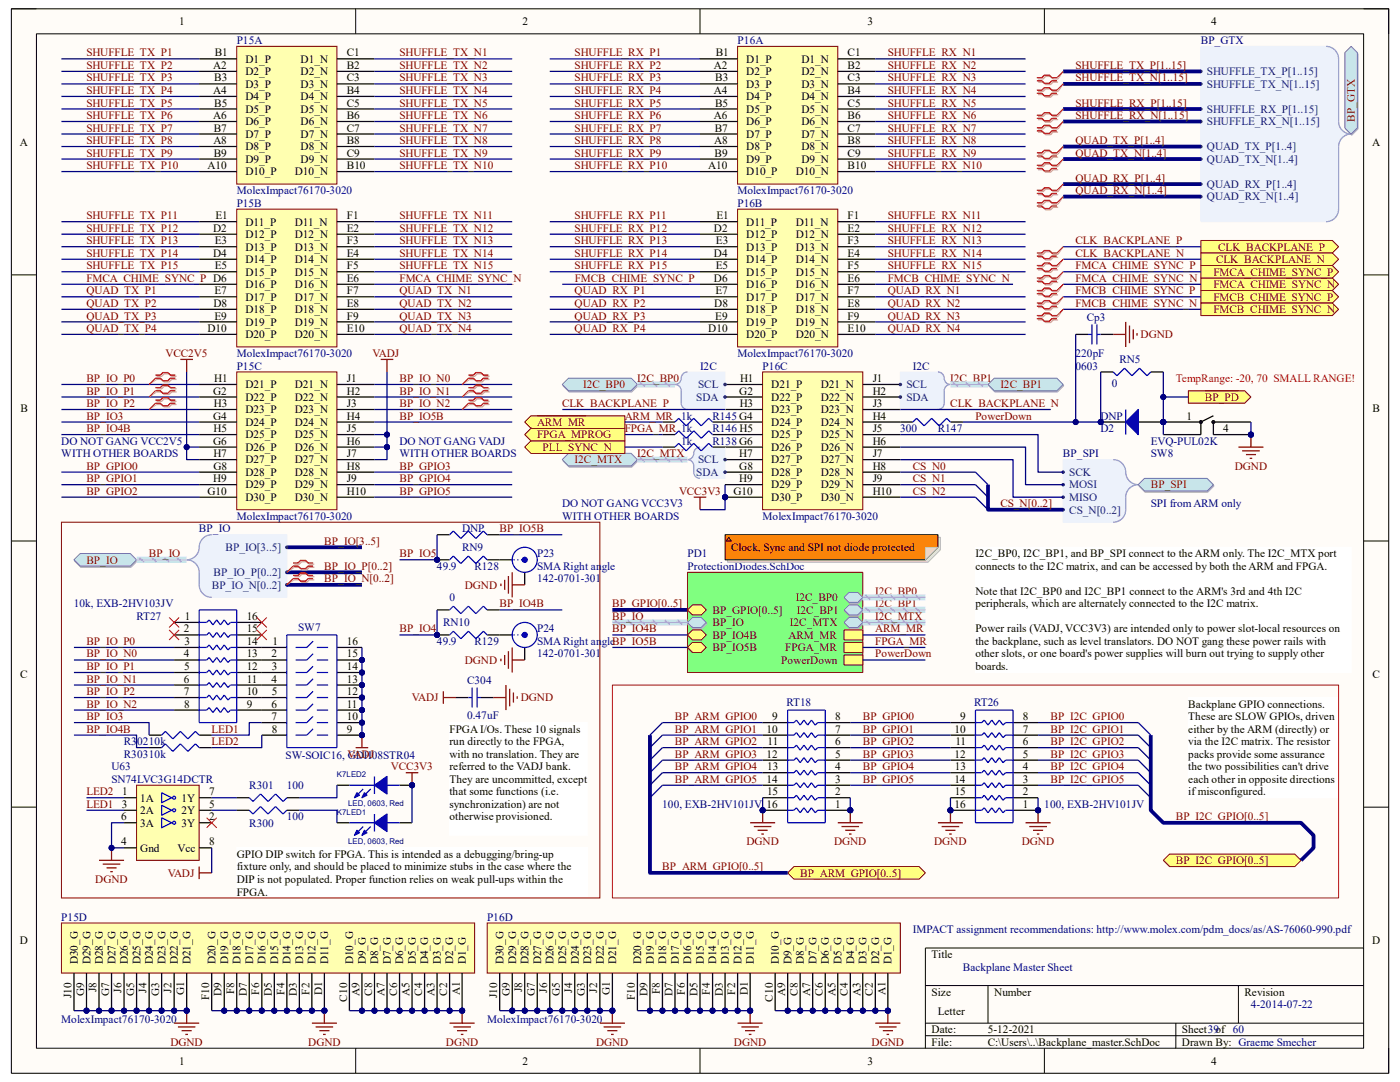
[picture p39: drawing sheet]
<svg xmlns="http://www.w3.org/2000/svg" width="279mm" height="216mm" viewBox="0 0 279 216" stroke-linecap="round" stroke-linejoin="round" font-family="sans-serif">
<defs><g id="words">
<g font-size="2.2">
<text x="35.7" y="5">1</text>
<text x="104.3" y="5">2</text>
<text x="173.1" y="5">3</text>
<text x="241.7" y="5">4</text>
<text x="42.9" y="11.3">B1</text>
<text x="69.2" y="11.3">C1</text>
<text x="142.8" y="11.3">B1</text>
<text x="169.2" y="11.3">C1</text>
<text x="42.5" y="13.8">A2</text>
<text x="42.8" y="16.3">B3</text>
<text x="49" y="17.5">D3_P</text>
<text x="49" y="15">D2_P</text>
<text x="49" y="12.5">D1_P</text>
<text x="60" y="17.5">D3_N</text>
<text x="60" y="15">D2_N</text>
<text x="60" y="12.5">D1_N</text>
<text x="69.2" y="16.3">C3</text>
<text x="69.2" y="13.8">B2</text>
<text x="142.5" y="13.8">A2</text>
<text x="142.7" y="16.3">B3</text>
<text x="148.9" y="17.5">D3_P</text>
<text x="148.9" y="15">D2_P</text>
<text x="148.9" y="12.5">D1_P</text>
<text x="159.9" y="17.5">D3_N</text>
<text x="159.9" y="15">D2_N</text>
<text x="159.9" y="12.5">D1_N</text>
<text x="169.2" y="16.3">C3</text>
<text x="169.2" y="13.8">B2</text>
<text x="42.5" y="18.8">A4</text>
<text x="42.5" y="23.7">A6</text>
<text x="42.8" y="21.3">B5</text>
<text x="49" y="20">D4_P</text>
<text x="49" y="22.5">D5_P</text>
<text x="60" y="20">D4_N</text>
<text x="60" y="22.5">D5_N</text>
<text x="69.2" y="18.8">B4</text>
<text x="69.2" y="21.3">C5</text>
<text x="69.2" y="23.7">B6</text>
<text x="142.5" y="18.8">A4</text>
<text x="142.5" y="23.7">A6</text>
<text x="142.7" y="21.3">B5</text>
<text x="148.9" y="20">D4_P</text>
<text x="148.9" y="22.5">D5_P</text>
<text x="159.9" y="20">D4_N</text>
<text x="159.9" y="22.5">D5_N</text>
<text x="169.2" y="18.8">B4</text>
<text x="169.2" y="21.3">C5</text>
<text x="169.2" y="23.7">B6</text>
<text x="3.9" y="29.1">A</text>
<text x="42.6" y="28.7">A8</text>
<text x="42.7" y="26.2">B7</text>
<text x="49" y="25">D6_P</text>
<text x="49" y="27.5">D7_P</text>
<text x="60" y="25">D6_N</text>
<text x="60" y="27.5">D7_N</text>
<text x="69.2" y="26.2">C7</text>
<text x="69.2" y="28.7">B8</text>
<text x="142.5" y="28.7">A8</text>
<text x="142.7" y="26.2">B7</text>
<text x="148.9" y="25">D6_P</text>
<text x="148.9" y="27.5">D7_P</text>
<text x="159.9" y="25">D6_N</text>
<text x="159.9" y="27.5">D7_N</text>
<text x="169.2" y="26.2">C7</text>
<text x="169.2" y="28.7">B8</text>
<text x="273.8" y="29.1">A</text>
<text x="41.4" y="33.7">A10</text>
<text x="42.7" y="31.2">B9</text>
<text x="49" y="30">D8_P</text>
<text x="49" y="32.5">D9_P</text>
<text x="49" y="35">D10_P</text>
<text x="58.8" y="35">D10_N</text>
<text x="60" y="30">D8_N</text>
<text x="60" y="32.5">D9_N</text>
<text x="69.2" y="31.2">C9</text>
<text x="69.2" y="33.7">B10</text>
<text x="141.4" y="33.7">A10</text>
<text x="142.6" y="31.2">B9</text>
<text x="148.9" y="30">D8_P</text>
<text x="148.9" y="32.5">D9_P</text>
<text x="148.9" y="35">D10_P</text>
<text x="158.8" y="35">D10_N</text>
<text x="159.9" y="30">D8_N</text>
<text x="159.9" y="32.5">D9_N</text>
<text x="169.2" y="31.2">C9</text>
<text x="169.2" y="33.7">B10</text>
<text x="42.5" y="46.2">D2</text>
<text x="43" y="43.7">E1</text>
<text x="49" y="47.5">D12_P</text>
<text x="49" y="45">D11_P</text>
<text x="58.8" y="47.5">D12_N</text>
<text x="58.8" y="45">D11_N</text>
<text x="69.2" y="46.2">E2</text>
<text x="69.2" y="43.7">F1</text>
<text x="142.5" y="46.2">D2</text>
<text x="143" y="43.7">E1</text>
<text x="148.9" y="47.5">D12_P</text>
<text x="148.9" y="45">D11_P</text>
<text x="158.8" y="47.5">D12_N</text>
<text x="158.8" y="45">D11_N</text>
<text x="169.2" y="46.2">E2</text>
<text x="169.2" y="43.7">F1</text>
<text x="42.5" y="51.2">D4</text>
<text x="42.9" y="53.7">E5</text>
<text x="42.9" y="48.7">E3</text>
<text x="49" y="52.5">D14_P</text>
<text x="49" y="50">D13_P</text>
<text x="58.8" y="52.5">D14_N</text>
<text x="58.8" y="50">D13_N</text>
<text x="69.2" y="51.2">E4</text>
<text x="69.2" y="53.7">F5</text>
<text x="69.2" y="48.7">F3</text>
<text x="142.5" y="51.2">D4</text>
<text x="142.8" y="53.7">E5</text>
<text x="142.9" y="48.7">E3</text>
<text x="148.9" y="52.5">D14_P</text>
<text x="148.9" y="50">D13_P</text>
<text x="158.8" y="52.5">D14_N</text>
<text x="158.8" y="50">D13_N</text>
<text x="169.2" y="51.2">E4</text>
<text x="169.2" y="53.7">F5</text>
<text x="169.2" y="48.7">F3</text>
<text x="42.8" y="58.8">E7</text>
<text x="49" y="55">D15_P</text>
<text x="49" y="57.5">D16_P</text>
<text x="49" y="60">D17_P</text>
<text x="58.8" y="55">D15_N</text>
<text x="58.8" y="57.5">D16_N</text>
<text x="58.8" y="60">D17_N</text>
<text x="69.2" y="56.2">E6</text>
<text x="69.2" y="58.8">F7</text>
<text x="142.5" y="56.2">D6</text>
<text x="142.8" y="58.8">E7</text>
<text x="148.9" y="55">D15_P</text>
<text x="148.9" y="57.5">D16_P</text>
<text x="148.9" y="60">D17_P</text>
<text x="158.8" y="55">D15_N</text>
<text x="158.8" y="57.5">D16_N</text>
<text x="158.8" y="60">D17_N</text>
<text x="169.2" y="56.2">E6</text>
<text x="169.2" y="58.8">F7</text>
<text x="42.6" y="61.3">D8</text>
<text x="42.8" y="63.8">E9</text>
<text x="49" y="62.5">D18_P</text>
<text x="49" y="65">D19_P</text>
<text x="58.8" y="62.5">D18_N</text>
<text x="58.8" y="65">D19_N</text>
<text x="69.2" y="61.3">E8</text>
<text x="69.2" y="63.8">F9</text>
<text x="142.5" y="61.3">D8</text>
<text x="142.7" y="63.8">E9</text>
<text x="148.9" y="62.5">D18_P</text>
<text x="148.9" y="65">D19_P</text>
<text x="158.8" y="62.5">D18_N</text>
<text x="158.8" y="65">D19_N</text>
<text x="169.2" y="61.3">E8</text>
<text x="169.2" y="63.8">F9</text>
<text x="41.4" y="66.3">D10</text>
<text x="49" y="67.5">D20_P</text>
<text x="58.8" y="67.5">D20_N</text>
<text x="69.2" y="66.3">E10</text>
<text x="141.4" y="66.3">D10</text>
<text x="148.9" y="67.5">D20_P</text>
<text x="158.8" y="67.5">D20_N</text>
<text x="169.2" y="66.3">E10</text>
<text x="42.8" y="76.2">H1</text>
<text x="49" y="77.5">D21_P</text>
<text x="58.8" y="77.5">D21_N</text>
<text x="69.2" y="76.2">J1</text>
<text x="147.7" y="76.2">H1</text>
<text x="153.9" y="77.5">D21_P</text>
<text x="163.8" y="77.5">D21_N</text>
<text x="174.2" y="76.2">J1</text>
<text x="4.1" y="82.2">B</text>
<text x="42.5" y="83.7">G4</text>
<text x="42.5" y="78.7">G2</text>
<text x="42.7" y="81.2">H3</text>
<text x="49" y="82.5">D23_P</text>
<text x="49" y="80">D22_P</text>
<text x="58.8" y="82.5">D23_N</text>
<text x="58.8" y="80">D22_N</text>
<text x="69.2" y="83.7">H4</text>
<text x="69.2" y="81.2">J3</text>
<text x="69.2" y="78.7">H2</text>
<text x="147.5" y="78.7">G2</text>
<text x="147.6" y="81.2">H3</text>
<text x="153.9" y="82.5">D23_P</text>
<text x="153.9" y="80">D22_P</text>
<text x="163.8" y="82.5">D23_N</text>
<text x="163.8" y="80">D22_N</text>
<text x="174.2" y="83.7">H4</text>
<text x="174.2" y="81.2">J3</text>
<text x="174.2" y="78.7">H2</text>
<text x="236.8" y="83.7">1</text>
<text x="273.9" y="82.2">B</text>
<text x="42.5" y="88.7">G6</text>
<text x="42.6" y="86.2">H5</text>
<text x="49" y="85">D24_P</text>
<text x="49" y="87.5">D25_P</text>
<text x="49" y="90">D26_P</text>
<text x="58.8" y="85">D24_N</text>
<text x="58.8" y="87.5">D25_N</text>
<text x="58.8" y="90">D26_N</text>
<text x="69.2" y="86.2">J5</text>
<text x="69.2" y="88.7">H6</text>
<text x="153.9" y="85">D24_P</text>
<text x="153.9" y="87.5">D25_P</text>
<text x="153.9" y="90">D26_P</text>
<text x="163.8" y="85">D24_N</text>
<text x="163.8" y="87.5">D25_N</text>
<text x="163.8" y="90">D26_N</text>
<text x="174.2" y="86.2">J5</text>
<text x="174.2" y="88.7">H6</text>
<text x="244.1" y="86.2">4</text>
<text x="42.6" y="91.2">H7</text>
<text x="42.6" y="93.7">G8</text>
<text x="49" y="92.5">D27_P</text>
<text x="49" y="95">D28_P</text>
<text x="58.8" y="92.5">D27_N</text>
<text x="58.8" y="95">D28_N</text>
<text x="69.2" y="91.2">J7</text>
<text x="69.2" y="93.7">H8</text>
<text x="147.5" y="91.2">H7</text>
<text x="147.5" y="93.7">G8</text>
<text x="153.9" y="92.5">D27_P</text>
<text x="153.9" y="95">D28_P</text>
<text x="163.8" y="92.5">D27_N</text>
<text x="163.8" y="95">D28_N</text>
<text x="174.2" y="91.2">J7</text>
<text x="174.2" y="93.7">H8</text>
<text x="41.4" y="98.7">G10</text>
<text x="42.5" y="96.2">H9</text>
<text x="49" y="97.5">D29_P</text>
<text x="49" y="99.9">D30_P</text>
<text x="58.8" y="97.5">D29_N</text>
<text x="58.8" y="99.9">D30_N</text>
<text x="69.2" y="96.2">J9</text>
<text x="69.2" y="98.7">H10</text>
<text x="146.4" y="98.7">G10</text>
<text x="147.5" y="96.2">H9</text>
<text x="153.9" y="97.5">D29_P</text>
<text x="153.9" y="99.9">D30_P</text>
<text x="163.8" y="97.5">D29_N</text>
<text x="163.8" y="99.9">D30_N</text>
<text x="174.2" y="96.2">J9</text>
<text x="174.2" y="98.7">H10</text>
<text x="145.9" y="110">Clock, Sync and SPI not diode protected</text>
<text x="194.6" y="111.2">I2C_BP0, I2C_BP1, and BP_SPI connect to the ARM only. The I2C_MTX port</text>
<text x="194.6" y="113.7">connects to the I2C matrix, and can be accessed by both the ARM and FPGA.</text>
<text x="194.6" y="118.7">Note that I2C_BP0 and I2C_BP1 connect to the ARM's 3rd and 4th I2C</text>
<text x="36.9" y="123.7">1</text>
<text x="49.2" y="123.7">16</text>
<text x="194.6" y="121.2">peripherals, which are alternately connected to the I2C matrix.</text>
<text x="36.7" y="131.2">4</text>
<text x="36.7" y="126.2">2</text>
<text x="36.8" y="128.7">3</text>
<text x="49.2" y="126.2">15</text>
<text x="49.2" y="128.7">14</text>
<text x="49.2" y="131.2">13</text>
<text x="54.2" y="131.2">2</text>
<text x="54.4" y="128.7">1</text>
<text x="69.2" y="128.7">16</text>
<text x="69.2" y="131.2">15</text>
<text x="194.6" y="126.2">Power rails (VADJ, VCC3V3) are intended only to power slot-local resources on</text>
<text x="194.6" y="128.7">the backplane, such as level translators. DO NOT gang these power rails with</text>
<text x="194.6" y="131.2">other slots, or one board's power supplies will burn out trying to supply other</text>
<text x="4" y="135.3">C</text>
<text x="36.7" y="136.2">6</text>
<text x="36.7" y="133.7">5</text>
<text x="49.2" y="133.7">12</text>
<text x="49.2" y="136.2">11</text>
<text x="54.2" y="136.2">4</text>
<text x="54.3" y="133.7">3</text>
<text x="69.2" y="133.7">14</text>
<text x="69.2" y="136.2">13</text>
<text x="194.6" y="133.7">boards.</text>
<text x="273.9" y="135.3">C</text>
<text x="36.7" y="138.7">7</text>
<text x="36.7" y="141.2">8</text>
<text x="49.2" y="138.7">10</text>
<text x="49.2" y="141.2">9</text>
<text x="54.2" y="141.2">6</text>
<text x="54.2" y="143.7">7</text>
<text x="54.2" y="138.7">5</text>
<text x="69.2" y="138.7">12</text>
<text x="69.2" y="141.2">11</text>
<text x="69.2" y="143.7">10</text>
<text x="154.1" y="143.7">9</text>
<text x="166.7" y="143.7">8</text>
<text x="191.6" y="143.7">9</text>
<text x="204.1" y="143.7">8</text>
<text x="237.2" y="141.2">Backplane GPIO connections.</text>
<text x="237.2" y="143.7">These are SLOW GPIOs, driven</text>
<text x="54.2" y="146.2">8</text>
<text x="69.2" y="146.2">9</text>
<text x="89.7" y="146.2">FPGA I/Os. These 10 signals</text>
<text x="89.7" y="148.7">run directly to the FPGA,</text>
<text x="153" y="146.2">10</text>
<text x="153.2" y="148.7">11</text>
<text x="166.7" y="148.7">6</text>
<text x="166.7" y="146.2">7</text>
<text x="190.5" y="146.2">10</text>
<text x="190.7" y="148.7">11</text>
<text x="204.1" y="148.7">6</text>
<text x="204.1" y="146.2">7</text>
<text x="237.2" y="146.2">either by the ARM (directly) or</text>
<text x="237.2" y="148.7">via the I2C matrix. The resistor</text>
<text x="89.7" y="151.2">with no translation. They are</text>
<text x="89.7" y="153.7">referred to the VADJ bank.</text>
<text x="153" y="151.2">12</text>
<text x="153.1" y="153.7">13</text>
<text x="166.7" y="153.7">4</text>
<text x="166.7" y="151.2">5</text>
<text x="190.5" y="151.2">12</text>
<text x="190.6" y="153.7">13</text>
<text x="204.1" y="153.7">4</text>
<text x="204.1" y="151.2">5</text>
<text x="237.2" y="151.2">packs provide some assurance</text>
<text x="237.2" y="153.7">the two possibilities can't drive</text>
<text x="24.3" y="161.2">3</text>
<text x="24.4" y="158.7">1</text>
<text x="28" y="159.9">1A</text>
<text x="36.2" y="159.9">1Y</text>
<text x="41.7" y="161.2">5</text>
<text x="41.7" y="158.7">7</text>
<text x="89.7" y="156.2">They are uncommitted, except</text>
<text x="89.7" y="158.7">that some functions (i.e.</text>
<text x="89.7" y="161.2">synchronization) are not</text>
<text x="153" y="161.2">16</text>
<text x="153" y="156.2">14</text>
<text x="153.1" y="158.7">15</text>
<text x="166.7" y="161.2">1</text>
<text x="166.7" y="158.7">2</text>
<text x="166.7" y="156.2">3</text>
<text x="190.5" y="156.2">14</text>
<text x="190.5" y="161.2">16</text>
<text x="190.5" y="158.7">15</text>
<text x="204.1" y="161.2">1</text>
<text x="204.1" y="158.7">2</text>
<text x="204.1" y="156.2">3</text>
<text x="237.2" y="156.2">each other in opposite directions</text>
<text x="237.2" y="158.7">if misconfigured.</text>
<text x="24.2" y="163.7">6</text>
<text x="28" y="162.4">2A</text>
<text x="28" y="164.9">3A</text>
<text x="36.2" y="164.9">3Y</text>
<text x="36.2" y="162.4">2Y</text>
<text x="41.7" y="163.7">2</text>
<text x="89.7" y="163.7">otherwise provisioned.</text>
<text x="24.2" y="168.7">4</text>
<text x="28" y="169.9">Gnd</text>
<text x="35.4" y="169.9">Vcc</text>
<text x="41.7" y="168.7">8</text>
<text x="47.2" y="171.2">GPIO DIP switch for FPGA. This is intended as a debugging/bring-up</text>
<text x="47.2" y="173.7">fixture only, and should be placed to minimize stubs in the case where the</text>
<text x="47.2" y="176.2">DIP is not populated. Proper function relies on weak pull-ups within the</text>
<text x="47.2" y="178.7">FPGA.</text>
<text x="4" y="188.4">D</text>
<text x="185.9" y="191.2">Title</text>
<text x="273.9" y="188.4">D</text>
<text x="15.5" y="192.4" transform="rotate(-90 15.5 192.4)">D30_G</text>
<text x="18" y="192.4" transform="rotate(-90 18 192.4)">D29_G</text>
<text x="20.5" y="192.4" transform="rotate(-90 20.5 192.4)">D28_G</text>
<text x="23" y="192.4" transform="rotate(-90 23 192.4)">D27_G</text>
<text x="25.5" y="192.4" transform="rotate(-90 25.5 192.4)">D26_G</text>
<text x="28" y="192.4" transform="rotate(-90 28 192.4)">D25_G</text>
<text x="30.5" y="192.4" transform="rotate(-90 30.5 192.4)">D24_G</text>
<text x="33" y="192.4" transform="rotate(-90 33 192.4)">D23_G</text>
<text x="35.5" y="192.4" transform="rotate(-90 35.5 192.4)">D22_G</text>
<text x="38" y="192.4" transform="rotate(-90 38 192.4)">D21_G</text>
<text x="43" y="192.4" transform="rotate(-90 43 192.4)">D20_G</text>
<text x="45.5" y="192.4" transform="rotate(-90 45.5 192.4)">D19_G</text>
<text x="48" y="192.4" transform="rotate(-90 48 192.4)">D18_G</text>
<text x="50.5" y="192.4" transform="rotate(-90 50.5 192.4)">D17_G</text>
<text x="53" y="192.4" transform="rotate(-90 53 192.4)">D16_G</text>
<text x="55.5" y="192.4" transform="rotate(-90 55.5 192.4)">D15_G</text>
<text x="58" y="192.4" transform="rotate(-90 58 192.4)">D14_G</text>
<text x="60.5" y="192.4" transform="rotate(-90 60.5 192.4)">D13_G</text>
<text x="63" y="192.4" transform="rotate(-90 63 192.4)">D12_G</text>
<text x="65.5" y="192.4" transform="rotate(-90 65.5 192.4)">D11_G</text>
<text x="70.5" y="192.4" transform="rotate(-90 70.5 192.4)">D10_G</text>
<text x="73" y="192.4" transform="rotate(-90 73 192.4)">D9_G</text>
<text x="75.5" y="192.4" transform="rotate(-90 75.5 192.4)">D8_G</text>
<text x="78" y="192.4" transform="rotate(-90 78 192.4)">D7_G</text>
<text x="80.5" y="192.4" transform="rotate(-90 80.5 192.4)">D6_G</text>
<text x="83" y="192.4" transform="rotate(-90 83 192.4)">D5_G</text>
<text x="85.5" y="192.4" transform="rotate(-90 85.5 192.4)">D4_G</text>
<text x="88" y="192.4" transform="rotate(-90 88 192.4)">D3_G</text>
<text x="90.5" y="192.4" transform="rotate(-90 90.5 192.4)">D2_G</text>
<text x="93" y="192.4" transform="rotate(-90 93 192.4)">D1_G</text>
<text x="100.5" y="192.4" transform="rotate(-90 100.5 192.4)">D30_G</text>
<text x="103" y="192.4" transform="rotate(-90 103 192.4)">D29_G</text>
<text x="105.5" y="192.4" transform="rotate(-90 105.5 192.4)">D28_G</text>
<text x="108" y="192.4" transform="rotate(-90 108 192.4)">D27_G</text>
<text x="110.5" y="192.4" transform="rotate(-90 110.5 192.4)">D26_G</text>
<text x="113" y="192.4" transform="rotate(-90 113 192.4)">D25_G</text>
<text x="115.5" y="192.4" transform="rotate(-90 115.5 192.4)">D24_G</text>
<text x="118" y="192.4" transform="rotate(-90 118 192.4)">D23_G</text>
<text x="120.5" y="192.4" transform="rotate(-90 120.5 192.4)">D22_G</text>
<text x="123" y="192.4" transform="rotate(-90 123 192.4)">D21_G</text>
<text x="128" y="192.4" transform="rotate(-90 128 192.4)">D20_G</text>
<text x="130.5" y="192.4" transform="rotate(-90 130.5 192.4)">D19_G</text>
<text x="133" y="192.4" transform="rotate(-90 133 192.4)">D18_G</text>
<text x="135.5" y="192.4" transform="rotate(-90 135.5 192.4)">D17_G</text>
<text x="138" y="192.4" transform="rotate(-90 138 192.4)">D16_G</text>
<text x="140.5" y="192.4" transform="rotate(-90 140.5 192.4)">D15_G</text>
<text x="143" y="192.4" transform="rotate(-90 143 192.4)">D14_G</text>
<text x="145.5" y="192.4" transform="rotate(-90 145.5 192.4)">D13_G</text>
<text x="148" y="192.4" transform="rotate(-90 148 192.4)">D12_G</text>
<text x="150.5" y="192.4" transform="rotate(-90 150.5 192.4)">D11_G</text>
<text x="155.4" y="192.4" transform="rotate(-90 155.4 192.4)">D10_G</text>
<text x="157.9" y="192.4" transform="rotate(-90 157.9 192.4)">D9_G</text>
<text x="160.4" y="192.4" transform="rotate(-90 160.4 192.4)">D8_G</text>
<text x="162.9" y="192.4" transform="rotate(-90 162.9 192.4)">D7_G</text>
<text x="165.4" y="192.4" transform="rotate(-90 165.4 192.4)">D6_G</text>
<text x="167.9" y="192.4" transform="rotate(-90 167.9 192.4)">D5_G</text>
<text x="170.4" y="192.4" transform="rotate(-90 170.4 192.4)">D4_G</text>
<text x="172.9" y="192.4" transform="rotate(-90 172.9 192.4)">D3_G</text>
<text x="175.4" y="192.4" transform="rotate(-90 175.4 192.4)">D2_G</text>
<text x="177.9" y="192.4" transform="rotate(-90 177.9 192.4)">D1_G</text>
<text x="14.3" y="199.2" transform="rotate(-90 14.3 199.2)">J10</text>
<text x="16.8" y="198.8" transform="rotate(-90 16.8 198.8)">G9</text>
<text x="19.3" y="198" transform="rotate(-90 19.3 198)">J8</text>
<text x="21.8" y="198.8" transform="rotate(-90 21.8 198.8)">G7</text>
<text x="24.3" y="198.1" transform="rotate(-90 24.3 198.1)">J6</text>
<text x="26.8" y="198.8" transform="rotate(-90 26.8 198.8)">G5</text>
<text x="29.3" y="198.1" transform="rotate(-90 29.3 198.1)">J4</text>
<text x="31.7" y="198.7" transform="rotate(-90 31.7 198.7)">G3</text>
<text x="34.2" y="198.1" transform="rotate(-90 34.2 198.1)">J2</text>
<text x="36.7" y="198.6" transform="rotate(-90 36.7 198.6)">G1</text>
<text x="41.7" y="199.6" transform="rotate(-90 41.7 199.6)">F10</text>
<text x="44.2" y="198.8" transform="rotate(-90 44.2 198.8)">D9</text>
<text x="46.7" y="198.4" transform="rotate(-90 46.7 198.4)">F8</text>
<text x="49.2" y="198.8" transform="rotate(-90 49.2 198.8)">D7</text>
<text x="51.7" y="198.5" transform="rotate(-90 51.7 198.5)">F6</text>
<text x="54.3" y="198.8" transform="rotate(-90 54.3 198.8)">D5</text>
<text x="56.8" y="198.5" transform="rotate(-90 56.8 198.5)">F4</text>
<text x="59.3" y="198.7" transform="rotate(-90 59.3 198.7)">D3</text>
<text x="61.8" y="198.5" transform="rotate(-90 61.8 198.5)">F2</text>
<text x="64.3" y="198.6" transform="rotate(-90 64.3 198.6)">D1</text>
<text x="69.3" y="199.9" transform="rotate(-90 69.3 199.9)">C10</text>
<text x="71.8" y="198.8" transform="rotate(-90 71.8 198.8)">A9</text>
<text x="74.3" y="198.7" transform="rotate(-90 74.3 198.7)">C8</text>
<text x="76.8" y="198.8" transform="rotate(-90 76.8 198.8)">A7</text>
<text x="79.2" y="198.7" transform="rotate(-90 79.2 198.7)">C6</text>
<text x="81.7" y="198.8" transform="rotate(-90 81.7 198.8)">A5</text>
<text x="84.2" y="198.7" transform="rotate(-90 84.2 198.7)">C4</text>
<text x="86.7" y="198.7" transform="rotate(-90 86.7 198.7)">A3</text>
<text x="89.2" y="198.7" transform="rotate(-90 89.2 198.7)">C2</text>
<text x="91.7" y="198.6" transform="rotate(-90 91.7 198.6)">A1</text>
<text x="99.2" y="199.2" transform="rotate(-90 99.2 199.2)">J10</text>
<text x="101.7" y="198.8" transform="rotate(-90 101.7 198.8)">G9</text>
<text x="104.2" y="198" transform="rotate(-90 104.2 198)">J8</text>
<text x="106.7" y="198.8" transform="rotate(-90 106.7 198.8)">G7</text>
<text x="109.2" y="198.1" transform="rotate(-90 109.2 198.1)">J6</text>
<text x="111.7" y="198.8" transform="rotate(-90 111.7 198.8)">G5</text>
<text x="114.2" y="198.1" transform="rotate(-90 114.2 198.1)">J4</text>
<text x="116.7" y="198.7" transform="rotate(-90 116.7 198.7)">G3</text>
<text x="119.2" y="198.1" transform="rotate(-90 119.2 198.1)">J2</text>
<text x="121.7" y="198.6" transform="rotate(-90 121.7 198.6)">G1</text>
<text x="126.7" y="199.6" transform="rotate(-90 126.7 199.6)">F10</text>
<text x="129.2" y="198.8" transform="rotate(-90 129.2 198.8)">D9</text>
<text x="131.7" y="198.4" transform="rotate(-90 131.7 198.4)">F8</text>
<text x="134.2" y="198.8" transform="rotate(-90 134.2 198.8)">D7</text>
<text x="136.7" y="198.5" transform="rotate(-90 136.7 198.5)">F6</text>
<text x="139.2" y="198.8" transform="rotate(-90 139.2 198.8)">D5</text>
<text x="141.7" y="198.5" transform="rotate(-90 141.7 198.5)">F4</text>
<text x="144.2" y="198.7" transform="rotate(-90 144.2 198.7)">D3</text>
<text x="146.7" y="198.5" transform="rotate(-90 146.7 198.5)">F2</text>
<text x="149.2" y="198.6" transform="rotate(-90 149.2 198.6)">D1</text>
<text x="154.2" y="199.9" transform="rotate(-90 154.2 199.9)">C10</text>
<text x="156.7" y="198.8" transform="rotate(-90 156.7 198.8)">A9</text>
<text x="159.2" y="198.7" transform="rotate(-90 159.2 198.7)">C8</text>
<text x="161.7" y="198.8" transform="rotate(-90 161.7 198.8)">A7</text>
<text x="164.2" y="198.7" transform="rotate(-90 164.2 198.7)">C6</text>
<text x="166.7" y="198.8" transform="rotate(-90 166.7 198.8)">A5</text>
<text x="169.2" y="198.7" transform="rotate(-90 169.2 198.7)">C4</text>
<text x="171.7" y="198.7" transform="rotate(-90 171.7 198.7)">A3</text>
<text x="174.2" y="198.7" transform="rotate(-90 174.2 198.7)">C2</text>
<text x="176.7" y="198.6" transform="rotate(-90 176.7 198.6)">A1</text>
<text x="185.9" y="198.7">Size</text>
<text x="187.2" y="202.4">Letter</text>
<text x="198.4" y="198.7">Number</text>
<text x="248.4" y="198.7">Revision</text>
<text x="185.9" y="206.2">Date:</text>
<text x="185.9" y="208.7">File:</text>
<text x="197.1" y="208.7">C:\Users\..\Backplane_master.SchDoc</text>
<text x="197.1" y="206.2">5-12-2021</text>
<text x="235.9" y="206.2">Sheet39of 60</text>
<text x="235.9" y="208.7">Drawn By: Graeme Smecher</text>
<text x="35.7" y="212.4">1</text>
<text x="104.3" y="212.4">2</text>
<text x="173.1" y="212.4">3</text>
<text x="241.7" y="212.4">4</text>
</g>
<g font-size="2.2" fill="#800000">
<text x="17.2" y="11.3">SHUFFLE_TX_P1</text>
<text x="79.7" y="11.3">SHUFFLE_TX_N1</text>
<text x="114.7" y="11.3">SHUFFLE_RX_P1</text>
<text x="177.2" y="11.3">SHUFFLE_RX_N1</text>
<text x="17.2" y="13.8">SHUFFLE_TX_P2</text>
<text x="17.2" y="16.3">SHUFFLE_TX_P3</text>
<text x="79.7" y="13.8">SHUFFLE_TX_N2</text>
<text x="79.7" y="16.3">SHUFFLE_TX_N3</text>
<text x="114.7" y="13.8">SHUFFLE_RX_P2</text>
<text x="114.7" y="16.3">SHUFFLE_RX_P3</text>
<text x="177.2" y="13.8">SHUFFLE_RX_N2</text>
<text x="177.2" y="16.3">SHUFFLE_RX_N3</text>
<text x="214.6" y="13.8">SHUFFLE_TX_P[1..15]</text>
<text x="214.6" y="16.3">SHUFFLE_TX_N[1..15]</text>
<text x="17.2" y="18.8">SHUFFLE_TX_P4</text>
<text x="17.2" y="21.3">SHUFFLE_TX_P5</text>
<text x="17.2" y="23.7">SHUFFLE_TX_P6</text>
<text x="79.7" y="18.8">SHUFFLE_TX_N4</text>
<text x="79.7" y="21.3">SHUFFLE_TX_N5</text>
<text x="79.7" y="23.7">SHUFFLE_TX_N6</text>
<text x="114.7" y="23.7">SHUFFLE_RX_P6</text>
<text x="114.7" y="18.8">SHUFFLE_RX_P4</text>
<text x="114.7" y="21.3">SHUFFLE_RX_P5</text>
<text x="177.2" y="23.7">SHUFFLE_RX_N6</text>
<text x="177.2" y="18.8">SHUFFLE_RX_N4</text>
<text x="177.2" y="21.3">SHUFFLE_RX_N5</text>
<text x="214.6" y="21.3">SHUFFLE_RX_P[1..15]</text>
<text x="214.6" y="23.7">SHUFFLE_RX_N[1..15]</text>
<text x="17.2" y="26.2">SHUFFLE_TX_P7</text>
<text x="17.2" y="28.7">SHUFFLE_TX_P8</text>
<text x="79.7" y="26.2">SHUFFLE_TX_N7</text>
<text x="79.7" y="28.7">SHUFFLE_TX_N8</text>
<text x="114.7" y="26.2">SHUFFLE_RX_P7</text>
<text x="114.7" y="28.7">SHUFFLE_RX_P8</text>
<text x="177.2" y="26.2">SHUFFLE_RX_N7</text>
<text x="177.2" y="28.7">SHUFFLE_RX_N8</text>
<text x="214.6" y="28.7">QUAD_TX_P[1..4]</text>
<text x="270.4" y="24.3" transform="rotate(-90 270.4 24.3)">BP_GTX</text>
<text x="17.2" y="31.2">SHUFFLE_TX_P9</text>
<text x="17.2" y="33.7">SHUFFLE_TX_P10</text>
<text x="79.7" y="31.2">SHUFFLE_TX_N9</text>
<text x="79.7" y="33.7">SHUFFLE_TX_N10</text>
<text x="114.7" y="31.2">SHUFFLE_RX_P9</text>
<text x="114.7" y="33.7">SHUFFLE_RX_P10</text>
<text x="177.2" y="31.2">SHUFFLE_RX_N9</text>
<text x="177.2" y="33.7">SHUFFLE_RX_N10</text>
<text x="214.6" y="31.2">QUAD_TX_N[1..4]</text>
<text x="214.6" y="36.2">QUAD_RX_P[1..4]</text>
<text x="214.6" y="38.7">QUAD_RX_N[1..4]</text>
<text x="17.2" y="43.7">SHUFFLE_TX_P11</text>
<text x="17.2" y="46.2">SHUFFLE_TX_P12</text>
<text x="79.7" y="43.7">SHUFFLE_TX_N11</text>
<text x="79.7" y="46.2">SHUFFLE_TX_N12</text>
<text x="114.7" y="43.7">SHUFFLE_RX_P11</text>
<text x="114.7" y="46.2">SHUFFLE_RX_P12</text>
<text x="177.2" y="43.7">SHUFFLE_RX_N11</text>
<text x="177.2" y="46.2">SHUFFLE_RX_N12</text>
<text x="17.2" y="48.7">SHUFFLE_TX_P13</text>
<text x="17.2" y="51.2">SHUFFLE_TX_P14</text>
<text x="17.2" y="53.7">SHUFFLE_TX_P15</text>
<text x="79.7" y="48.7">SHUFFLE_TX_N13</text>
<text x="79.7" y="51.2">SHUFFLE_TX_N14</text>
<text x="79.7" y="53.7">SHUFFLE_TX_N15</text>
<text x="114.7" y="48.7">SHUFFLE_RX_P13</text>
<text x="114.7" y="51.2">SHUFFLE_RX_P14</text>
<text x="114.7" y="53.7">SHUFFLE_RX_P15</text>
<text x="177.2" y="48.7">SHUFFLE_RX_N13</text>
<text x="177.2" y="51.2">SHUFFLE_RX_N14</text>
<text x="177.2" y="53.7">SHUFFLE_RX_N15</text>
<text x="214.6" y="48.7">CLK_BACKPLANE_P</text>
<text x="214.6" y="51.2">CLK_BACKPLANE_N</text>
<text x="214.6" y="53.7">FMCA_CHIME_SYNC_P</text>
<text x="242.7" y="52.5">CLK_BACKPLANE_N</text>
<text x="243.1" y="50">CLK_BACKPLANE_P</text>
<text x="17.2" y="58.8">QUAD_TX_P1</text>
<text x="17.2" y="56.2">FMCA_CHIME_SYNC_P D6</text>
<text x="79.7" y="58.8">QUAD_TX_N1</text>
<text x="79.7" y="56.2">FMCA_CHIME_SYNC_N</text>
<text x="114.7" y="58.8">QUAD_RX_P1</text>
<text x="114.7" y="56.2">FMCB_CHIME_SYNC_P</text>
<text x="177.2" y="58.8">QUAD_RX_N1</text>
<text x="177.2" y="56.2">FMCB_CHIME_SYNC_N</text>
<text x="214.6" y="56.2">FMCA_CHIME_SYNC_N</text>
<text x="214.6" y="58.8">FMCB_CHIME_SYNC_P</text>
<text x="242.1" y="57.5">FMCA_CHIME_SYNC_N</text>
<text x="242.1" y="55">FMCA_CHIME_SYNC_P</text>
<text x="242.1" y="60">FMCB_CHIME_SYNC_P</text>
<text x="17.2" y="61.3">QUAD_TX_P2</text>
<text x="17.2" y="63.8">QUAD_TX_P3</text>
<text x="79.7" y="61.3">QUAD_TX_N2</text>
<text x="79.7" y="63.8">QUAD_TX_N3</text>
<text x="114.7" y="61.3">QUAD_RX_P2</text>
<text x="114.7" y="63.8">QUAD_RX_P3</text>
<text x="177.2" y="61.3">QUAD_RX_N2</text>
<text x="177.2" y="63.8">QUAD_RX_N3</text>
<text x="214.6" y="61.3">FMCB_CHIME_SYNC_N</text>
<text x="242.1" y="62.5">FMCB_CHIME_SYNC_N</text>
<text x="17.2" y="66.3">QUAD_TX_P4</text>
<text x="33" y="71.2">VCC2V5</text>
<text x="74.3" y="71.2">VADJ</text>
<text x="79.7" y="66.3">QUAD_TX_N4</text>
<text x="114.7" y="66.3">QUAD_RX_P4</text>
<text x="177.2" y="66.3">QUAD_RX_N4</text>
<text x="227.6" y="67.5">DGND</text>
<text x="17.2" y="76.2">BP_IO_P0</text>
<text x="79.7" y="76.2">BP_IO_N0</text>
<text x="116.4" y="77.5">I2C_BP0</text>
<text x="127.2" y="76.2">I2C_BP0</text>
<text x="189.7" y="76.2">I2C_BP1</text>
<text x="199.6" y="77.5">I2C_BP1</text>
<text x="17.2" y="78.7">BP_IO_P1</text>
<text x="17.2" y="81.2">BP_IO_P2</text>
<text x="17.2" y="83.7">BP_IO3</text>
<text x="79.7" y="83.7">BP_IO5B</text>
<text x="79.7" y="78.7">BP_IO_N1</text>
<text x="79.7" y="81.2">BP_IO_N2</text>
<text x="112.2" y="81.2">CLK_BACKPLANE_P</text>
<text x="124.7" y="83.7">ARM_MR</text>
<text x="189.7" y="81.2">CLK_BACKPLANE_N</text>
<text x="194.6" y="83.7">PowerDown</text>
<text x="240.5" y="80">BP_PD</text>
<text x="17.2" y="86.2">BP_IO4B</text>
<text x="107.2" y="87.5">FPGA_MPROG</text>
<text x="107.2" y="85">ARM_MR</text>
<text x="108.3" y="90">PLL_SYNC_N</text>
<text x="124.7" y="86.2">FPGA_MR 1k</text>
<text x="17.2" y="93.7">BP_GPIO0</text>
<text x="79.7" y="93.7">BP_GPIO3</text>
<text x="114.7" y="92.5">I2C_MTX</text>
<text x="127.2" y="91.2">I2C_MTX</text>
<text x="182.2" y="93.7">CS_N0</text>
<text x="246.4" y="93.7">DGND</text>
<text x="17.2" y="96.2">BP_GPIO1</text>
<text x="17.2" y="98.7">BP_GPIO2</text>
<text x="79.7" y="96.2">BP_GPIO4</text>
<text x="79.7" y="98.7">BP_GPIO5</text>
<text x="135.5" y="98.7">VCC3V3</text>
<text x="182.2" y="96.2">CS_N1</text>
<text x="182.2" y="98.7">CS_N2</text>
<text x="199.6" y="101.2">CS_N[0..2]</text>
<text x="229.7" y="97.5">BP_SPI</text>
<text x="99.7" y="106.2">BP_IO5B</text>
<text x="17.2" y="112.5">BP_IO</text>
<text x="29.7" y="111.2">BP_IO</text>
<text x="64.7" y="108.7">BP_IO[3..5]</text>
<text x="64.7" y="113.7">BP_IO_P[0..2]</text>
<text x="79.7" y="111.2">BP_IO5</text>
<text x="64.7" y="116.2">BP_IO_N[0..2]</text>
<text x="92.8" y="117.5">DGND</text>
<text x="158.8" y="120">I2C_BP0</text>
<text x="174.7" y="118.7">I2C_BP0</text>
<text x="99.7" y="121.2">BP_IO4B</text>
<text x="122.2" y="121.2">BP_GPIO[0..5]</text>
<text x="122.2" y="123.7">BP_IO</text>
<text x="142.2" y="122.5">BP_GPIO[0..5]</text>
<text x="142.2" y="125">BP_IO</text>
<text x="157.6" y="125">I2C_MTX</text>
<text x="159" y="122.5">I2C_BP1</text>
<text x="174.7" y="121.2">I2C_BP1</text>
<text x="174.7" y="123.7">I2C_MTX</text>
<text x="17.2" y="128.7">BP_IO_P0</text>
<text x="17.2" y="131.2">BP_IO_N0</text>
<text x="79.7" y="126.2">BP_IO4</text>
<text x="122.2" y="126.2">BP_IO4B</text>
<text x="142.2" y="127.5">BP_IO4B</text>
<text x="142.2" y="130">BP_IO5B</text>
<text x="156.7" y="130">FPGA_MR</text>
<text x="157.4" y="127.5">ARM_MR</text>
<text x="174.7" y="126.2">ARM_MR</text>
<text x="174.7" y="128.7">FPGA_MR</text>
<text x="174.7" y="131.2">PowerDown</text>
<text x="17.2" y="133.7">BP_IO_P1</text>
<text x="17.2" y="136.2">BP_IO_N1</text>
<text x="92.8" y="132.5">DGND</text>
<text x="155.9" y="132.5">PowerDown</text>
<text x="17.2" y="143.7">BP_IO3</text>
<text x="17.2" y="138.7">BP_IO_P2</text>
<text x="17.2" y="141.2">BP_IO_N2</text>
<text x="82.2" y="140">VADJ</text>
<text x="103.9" y="140">DGND</text>
<text x="134.7" y="143.7">BP_ARM_GPIO0</text>
<text x="172.2" y="143.7">BP_GPIO0</text>
<text x="209.6" y="143.7">BP_I2C_GPIO0</text>
<text x="17.2" y="146.2">BP_IO4B</text>
<text x="42.2" y="146.2">LED1</text>
<text x="42.2" y="148.7">LED2</text>
<text x="134.7" y="146.2">BP_ARM_GPIO1</text>
<text x="134.7" y="148.7">BP_ARM_GPIO2</text>
<text x="172.2" y="146.2">BP_GPIO1</text>
<text x="172.2" y="148.7">BP_GPIO2</text>
<text x="209.6" y="146.2">BP_I2C_GPIO1</text>
<text x="209.6" y="148.7">BP_I2C_GPIO2</text>
<text x="69.3" y="151.2">VADJ</text>
<text x="78" y="153.7">VCC3V3</text>
<text x="134.7" y="151.2">BP_ARM_GPIO3</text>
<text x="134.7" y="153.7">BP_ARM_GPIO4</text>
<text x="172.2" y="151.2">BP_GPIO3</text>
<text x="172.2" y="153.7">BP_GPIO4</text>
<text x="209.6" y="151.2">BP_I2C_GPIO3</text>
<text x="209.6" y="153.7">BP_I2C_GPIO4</text>
<text x="17.2" y="161.2">LED1</text>
<text x="17.2" y="158.7">LED2</text>
<text x="134.7" y="156.2">BP_ARM_GPIO5</text>
<text x="172.2" y="156.2">BP_GPIO5</text>
<text x="209.6" y="156.2">BP_I2C_GPIO5</text>
<text x="234.7" y="163.7">BP_I2C_GPIO[0..5]</text>
<text x="132.2" y="173.7">BP_ARM_GPIO[0..5]</text>
<text x="149" y="168.7">DGND</text>
<text x="166.5" y="168.7">DGND</text>
<text x="186.4" y="168.7">DGND</text>
<text x="203.9" y="168.7">DGND</text>
<text x="234.7" y="172.4">BP_I2C_GPIO[0..5]</text>
<text x="19" y="176.2">DGND</text>
<text x="33.5" y="174.9">VADJ</text>
<text x="159.7" y="174.9">BP_ARM_GPIO[0..5]</text>
<text x="34" y="208.7">DGND</text>
<text x="61.5" y="208.7">DGND</text>
<text x="89" y="208.7">DGND</text>
<text x="119" y="208.7">DGND</text>
<text x="146.5" y="208.7">DGND</text>
<text x="173.9" y="208.7">DGND</text>
</g>
<g font-size="2.2" fill="#000080">
<text x="47.2" y="8.8">P15A</text>
<text x="147.2" y="8.8">P16A</text>
<text x="239.6" y="8.8">BP_GTX</text>
<text x="47.2" y="38.7">MolexImpact76170-3020</text>
<text x="47.2" y="41.2">P15B</text>
<text x="147.2" y="38.7">MolexImpact76170-3020</text>
<text x="147.2" y="41.2">P16B</text>
<text x="216.9" y="64">Cp3</text>
<text x="47.2" y="71.2">MolexImpact76170-3020</text>
<text x="147.2" y="71.2">MolexImpact76170-3020</text>
<text x="214.6" y="71.2">220pF</text>
<text x="47.2" y="73.7">P15C</text>
<text x="139.7" y="73.7">I2C</text>
<text x="152.2" y="73.7">P16C</text>
<text x="182.2" y="73.7">I2C</text>
<text x="214.6" y="73.7">0603</text>
<text x="221.9" y="77.2">0</text>
<text x="223.4" y="72.5">RN5</text>
<text x="135.9" y="83.7">1k</text>
<text x="142.2" y="83.7">R145 G4</text>
<text x="219.6" y="83.7">DNP</text>
<text x="12.2" y="88.7">DO NOT GANG VCC2V5</text>
<text x="79.7" y="88.7">DO NOT GANG VADJ</text>
<text x="135.9" y="88.7">1k</text>
<text x="142.2" y="86.2">R146 H5</text>
<text x="142.2" y="88.7">R138 G6</text>
<text x="179.7" y="86.2">300</text>
<text x="187.1" y="86.2">R147</text>
<text x="219.6" y="86.2">D2</text>
<text x="229.7" y="88.7">EVQ-PUL02K</text>
<text x="12.2" y="91.2">WITH OTHER BOARDS</text>
<text x="79.7" y="91.2">WITH OTHER BOARDS</text>
<text x="212.1" y="91.2">BP_SPI</text>
<text x="229.7" y="91.2">SW8</text>
<text x="112.2" y="101.2">DO NOT GANG VCC3V3</text>
<text x="229.7" y="101.2">SPI from ARM only</text>
<text x="39.7" y="106.2">BP_IO</text>
<text x="47.2" y="103.7">MolexImpact76170-3020</text>
<text x="92.2" y="106.2">DNP</text>
<text x="112.2" y="103.7">WITH OTHER BOARDS</text>
<text x="152.2" y="103.7">MolexImpact76170-3020</text>
<text x="87.2" y="113.7">49.9</text>
<text x="92.2" y="110">RN9</text>
<text x="94.7" y="113.7">R128</text>
<text x="107.2" y="111.2">P23</text>
<text x="107.2" y="113.7">SMA Right angle</text>
<text x="137.2" y="111.2">PD1</text>
<text x="137.2" y="113.7">ProtectionDiodes.SchDoc</text>
<text x="89.7" y="120">0</text>
<text x="107.2" y="116.2">142-0701-301</text>
<text x="14.7" y="121.2">10k, EXB-2HV103JV</text>
<text x="27.2" y="123.7">RT27</text>
<text x="59.5" y="125.9">SW7</text>
<text x="88.4" y="125">RN10</text>
<text x="87.2" y="128.7">49.9</text>
<text x="94.7" y="128.7">R129</text>
<text x="107.2" y="131.2">142-0701-301</text>
<text x="107.2" y="126.2">P24</text>
<text x="107.2" y="128.7">SMA Right angleBP_IO5B</text>
<text x="93.2" y="136.4">C304</text>
<text x="93.2" y="143.5">0.47uF</text>
<text x="156.9" y="141">RT18</text>
<text x="194.4" y="141">RT26</text>
<text x="24.7" y="148.7">R30210k</text>
<text x="22.2" y="153.7">U63</text>
<text x="24.7" y="151.2">R30310k</text>
<text x="57" y="151.4">SW-SOIC16, GDH08STR04</text>
<text x="22.2" y="156.2">SN74LVC3G14DCTR</text>
<text x="49.7" y="157.4">R301</text>
<text x="57.2" y="157.4">100</text>
<text x="132.2" y="161.2">100, EXB-2HV101JV</text>
<text x="208.4" y="161.2">100, EXB-2HV101JV</text>
<text x="49.7" y="164.9">R300</text>
<text x="57.2" y="163.7">100</text>
<text x="12.2" y="183.7">P15D</text>
<text x="97.2" y="183.7">P16D</text>
<text x="182.2" y="186.2">IMPACT assignment recommendations: http://www.molex.com/pdm_docs/as/AS-76060-990.pdf</text>
<text x="192.2" y="193.7">Backplane Master Sheet</text>
<text x="249.6" y="201.2">4-2014-07-22</text>
<text x="12.2" y="204.2">MolexImpact76170-3020</text>
<text x="97.2" y="204.2">MolexImpact76170-3020</text>
</g>
<g font-size="2.2" fill="#003a70">
<text x="240.9" y="15">SHUFFLE_TX_P[1..15]</text>
<text x="240.9" y="17.5">SHUFFLE_TX_N[1..15]</text>
<text x="240.9" y="22.5">SHUFFLE_RX_P[1..15]</text>
<text x="240.9" y="25">SHUFFLE_RX_N[1..15]</text>
<text x="240.9" y="30">QUAD_TX_P[1..4]</text>
<text x="240.9" y="32.5">QUAD_TX_N[1..4]</text>
<text x="240.9" y="37.5">QUAD_RX_P[1..4]</text>
<text x="240.9" y="40">QUAD_RX_N[1..4]</text>
<text x="139.3" y="77.5">SCL</text>
<text x="180.9" y="77.5">SCL</text>
<text x="138.9" y="80">SDA</text>
<text x="180.9" y="80">SDA</text>
<text x="138.9" y="95">SDA</text>
<text x="139.3" y="92.5">SCL</text>
<text x="213.4" y="95">SCK</text>
<text x="213.4" y="99.9">MISO</text>
<text x="213.4" y="97.5">MOSI</text>
<text x="213.4" y="102.5">CS_N[0..2]</text>
<text x="45" y="110">BP_IO[3..5]</text>
<text x="42.2" y="117.5">BP_IO_N[0..2]</text>
<text x="42.6" y="115">BP_IO_P[0..2]</text>
</g>
<text font-size="2.2" fill="#f00" x="234.7" y="76.2">TempRange: -20, 70 SMALL RANGE!</text>
<g font-size="1.6" fill="#000080">
<text x="67.2" y="155.1">K7LED2</text>
<text x="69.5" y="160.9">LED, 0603, Red</text>
<text x="67.2" y="162.6">K7LED1</text>
<text x="69.5" y="168.4">LED, 0603, Red</text>
</g>
</g></defs>
<path d="M2.3 1.8h274.8v212.4h-274.8z" fill-rule="evenodd" fill="#fffcf8"/>
<path d="M2.3 1.8h274.8v212.4h-274.8z" fill="none" stroke="#000" stroke-width=".2"/>
<path d="M7.3 6.8h264.8v202.4h-264.8z" fill-rule="evenodd" fill="#fffcf8"/>
<g fill="none" stroke="#000" stroke-width=".2">
<path d="M2.3 1.8h5M7.3 6.8h264.8v202.4h-264.8zM71 1.8v4.9M139.7 1.8v4.9M208.4 1.8v5M272.1 1.8h5v5M2.3 54.9h5M272.1 54.9h5M2.3 107.9h5M272.1 107.9h5M2.3 161.1h5M272.1 161.1h5"/>
<path d="M184.7 196.7h87.4M197.2 196.7v7.5M247.2 196.7v7.5M272.1 189.2h-87.4v20M71 209.2v5M139.7 209.2v5M184.7 204.2h87.4M184.7 206.7h87.4M208.4 209.2v5M234.7 204.2v5M277.1 209.2v5"/>
</g>
<path d="M47.2 169.2h70v10h-70z" fill-rule="evenodd" fill="#fff"/>
<path d="M47.2 169.2h70v10h-70z" fill="none" stroke="#fff" stroke-width=".2"/>
<path d="M112.3 92l1.3-1.3h12.5l1.2 1.3-1.2 1.2h-12.5z" fill-rule="evenodd" fill="#bac0ca"/>
<path d="M112.3 92l1.3-1.3h12.5l1.2 1.3-1.2 1.2h-12.5z" fill="none" stroke="#a6acb6" stroke-width=".2"/>
<path d="M112.2 91.7l1.3-1.2h12.5l1.2 1.2-1.2 1.3h-12.5z" fill-rule="evenodd" fill="#d5e4ff"/>
<path d="M112.2 91.7l1.3-1.2h12.5l1.2 1.2-1.2 1.3h-12.5z" fill="none" stroke="#71809b" stroke-width=".2"/>
<path d="M239.7 48h26.2l1.2 1.2-1.2 1.3h-26.2z" fill-rule="evenodd" fill="#ffff80"/>
<path d="M239.7 48h26.2l1.2 1.2-1.2 1.3h-26.2z" fill="none" stroke="#800000" stroke-width=".2"/>
<path d="M239.7 50.5h26.2l1.2 1.2-1.2 1.3h-26.2z" fill-rule="evenodd" fill="#ffff80"/>
<path d="M239.7 50.5h26.2l1.2 1.2-1.2 1.3h-26.2z" fill="none" stroke="#800000" stroke-width=".2"/>
<path d="M239.7 9.2h24.9l1.3 .4 .9 .9 .3 1.2v13.2l.7 1 1.2 .8-1.2 .9-.7 1v13.1l-.3 1.3-.9 .9-1.3 .3h-24.9z" fill-rule="evenodd" fill="#edf2fb"/>
<path d="M239.7 9.2h24.9l1.3 .4 .9 .9 .3 1.2v13.2l.7 1 1.2 .8-1.2 .9-.7 1v13.1l-.3 1.3-.9 .9-1.3 .3h-24.9z" fill="none" stroke="#edf2fb" stroke-width=".2"/>
<path d="M264.6 9.2a2.5 2.5 0 0 1 2.5 2.5v12.5a2.5 2.5 0 0 0 2.5 2.5 2.5 2.5 0 0 0-2.5 2.5v12.5a2.5 2.5 0 0 1-2.5 2.5" fill="none" stroke="#8f9ec9" stroke-width=".25"/>
<circle cx="239.7" cy="14.2" r=".25" fill="#003a70"/>
<circle cx="239.7" cy="14.2" r=".25" fill="none" stroke="#003a70" stroke-width=".2"/>
<circle cx="239.7" cy="16.7" r=".25" fill="#003a70"/>
<circle cx="239.7" cy="16.7" r=".25" fill="none" stroke="#003a70" stroke-width=".2"/>
<circle cx="239.7" cy="21.8" r=".25" fill="#003a70"/>
<circle cx="239.7" cy="21.8" r=".25" fill="none" stroke="#003a70" stroke-width=".2"/>
<circle cx="239.7" cy="24.3" r=".25" fill="#003a70"/>
<circle cx="239.7" cy="24.3" r=".25" fill="none" stroke="#003a70" stroke-width=".2"/>
<circle cx="239.7" cy="29.2" r=".25" fill="#003a70"/>
<circle cx="239.7" cy="29.2" r=".25" fill="none" stroke="#003a70" stroke-width=".2"/>
<circle cx="239.7" cy="31.7" r=".25" fill="#003a70"/>
<circle cx="239.7" cy="31.7" r=".25" fill="none" stroke="#003a70" stroke-width=".2"/>
<circle cx="239.7" cy="36.7" r=".25" fill="#003a70"/>
<circle cx="239.7" cy="36.7" r=".25" fill="none" stroke="#003a70" stroke-width=".2"/>
<circle cx="239.7" cy="39.2" r=".25" fill="#003a70"/>
<circle cx="239.7" cy="39.2" r=".25" fill="none" stroke="#003a70" stroke-width=".2"/>
<path d="M269.8 9.5l1.2 1.3v14.9l-1.2 1.3-1.3-1.3v-14.9z" fill-rule="evenodd" fill="#bac0ca"/>
<path d="M269.8 9.5l1.2 1.3v14.9l-1.2 1.3-1.3-1.3v-14.9z" fill="none" stroke="#a6acb6" stroke-width=".2"/>
<path d="M269.6 9.2l1.3 1.3v15l-1.3 1.2-1.2-1.2v-15z" fill-rule="evenodd" fill="#d5e4ff"/>
<path d="M269.6 9.2l1.3 1.3v15l-1.3 1.2-1.2-1.2v-15z" fill="none" stroke="#71809b" stroke-width=".2"/>
<path d="M212.2 49.2h27.5M212.2 51.7h27.5" fill="none" stroke="#000080" stroke-width=".25"/>
<path d="M147.2 9.2h20v27.5h-20z" fill-rule="evenodd" fill="#ffffb0"/>
<path d="M147.2 9.2h20v27.5h-20z" fill="none" stroke="#800000" stroke-width=".2"/>
<g fill="none" stroke="#000" stroke-width=".25">
<path d="M139.7 16.7h7.5M139.7 19.2h7.5M139.7 14.2h7.5M139.7 11.7h7.5M167.2 16.7h7.5M167.2 19.3h7.5M167.2 14.2h7.5M167.2 11.7h7.5M139.7 21.7h7.5M139.7 24.2h7.5M139.7 26.7h7.5M139.7 29.2h7.5"/>
<path d="M139.7 31.7h7.5M139.7 34.2h7.5M167.2 21.7h7.5M167.2 24.2h7.5M167.2 26.7h7.5M167.2 29.2h7.5M167.2 31.7h7.5M167.2 34.2h7.5"/>
</g>
<path d="M147.2 41.7h20v27.5h-20z" fill-rule="evenodd" fill="#ffffb0"/>
<path d="M147.2 41.7h20v27.5h-20z" fill="none" stroke="#800000" stroke-width=".2"/>
<g fill="none" stroke="#000" stroke-width=".25">
<path d="M139.7 51.7h7.5M139.7 54.2h7.5M139.7 56.7h7.5M139.7 59.2h7.5M139.7 46.7h7.5M139.7 49.2h7.5M139.7 44.2h7.5M167.2 51.7h7.5M167.2 54.2h7.5M167.2 56.7h7.5M167.2 59.2h7.5M167.2 46.7h7.5"/>
<path d="M167.2 49.2h7.5M167.2 44.2h7.5M139.7 61.7h7.5M139.7 64.2h7.5M139.7 66.7h7.5M167.2 61.7h7.5M167.2 64.2h7.5M167.2 66.7h7.5"/>
</g>
<circle cx="144.7" cy="99.2" r=".5" fill="#000080"/>
<circle cx="144.7" cy="99.2" r=".5" fill="none" stroke="#000080" stroke-width=".2"/>
<path d="M152.2 74.2h20v27.5h-20z" fill-rule="evenodd" fill="#ffffb0"/>
<path d="M152.2 74.2h20v27.5h-20z" fill="none" stroke="#800000" stroke-width=".2"/>
<g fill="none" stroke="#000" stroke-width=".25">
<path d="M144.7 84.2h7.5M144.7 86.7h7.5M144.7 89.2h7.5M144.7 91.7h7.5M144.7 94.2h7.5M144.7 96.7h7.5M144.7 99.2h7.5M172.2 84.2h7.5M172.2 86.7h7.5M172.2 89.2h7.5M172.2 91.7h7.5M172.2 94.2h7.5"/>
<path d="M172.2 96.7h7.5M172.2 99.2h7.5"/>
</g>
<circle cx="144.7" cy="99.2" r=".5" fill="#000080"/>
<circle cx="144.7" cy="99.2" r=".5" fill="none" stroke="#000080" stroke-width=".2"/>
<path d="M144.7 76.7h7.5M144.7 79.2h7.5M172.2 76.7h7.5M172.2 79.2h7.5M144.7 81.7h7.5M172.2 81.7h7.5" fill="none" stroke="#000" stroke-width=".25"/>
<circle cx="172.2" cy="201.7" r=".5" fill="#000080"/>
<circle cx="172.2" cy="201.7" r=".5" fill="none" stroke="#000080" stroke-width=".2"/>
<circle cx="114.7" cy="201.7" r=".5" fill="#000080"/>
<circle cx="114.7" cy="201.7" r=".5" fill="none" stroke="#000080" stroke-width=".2"/>
<circle cx="142.2" cy="201.7" r=".5" fill="#000080"/>
<circle cx="142.2" cy="201.7" r=".5" fill="none" stroke="#000080" stroke-width=".2"/>
<circle cx="169.7" cy="201.7" r=".5" fill="#000080"/>
<circle cx="169.7" cy="201.7" r=".5" fill="none" stroke="#000080" stroke-width=".2"/>
<circle cx="112.2" cy="201.7" r=".5" fill="#000080"/>
<circle cx="112.2" cy="201.7" r=".5" fill="none" stroke="#000080" stroke-width=".2"/>
<circle cx="139.7" cy="201.7" r=".5" fill="#000080"/>
<circle cx="139.7" cy="201.7" r=".5" fill="none" stroke="#000080" stroke-width=".2"/>
<circle cx="167.2" cy="201.7" r=".5" fill="#000080"/>
<circle cx="167.2" cy="201.7" r=".5" fill="none" stroke="#000080" stroke-width=".2"/>
<circle cx="109.7" cy="201.7" r=".5" fill="#000080"/>
<circle cx="109.7" cy="201.7" r=".5" fill="none" stroke="#000080" stroke-width=".2"/>
<circle cx="137.2" cy="201.7" r=".5" fill="#000080"/>
<circle cx="137.2" cy="201.7" r=".5" fill="none" stroke="#000080" stroke-width=".2"/>
<circle cx="164.7" cy="201.7" r=".5" fill="#000080"/>
<circle cx="164.7" cy="201.7" r=".5" fill="none" stroke="#000080" stroke-width=".2"/>
<circle cx="107.2" cy="201.7" r=".5" fill="#000080"/>
<circle cx="107.2" cy="201.7" r=".5" fill="none" stroke="#000080" stroke-width=".2"/>
<circle cx="134.7" cy="201.7" r=".5" fill="#000080"/>
<circle cx="134.7" cy="201.7" r=".5" fill="none" stroke="#000080" stroke-width=".2"/>
<circle cx="162.2" cy="201.7" r=".5" fill="#000080"/>
<circle cx="162.2" cy="201.7" r=".5" fill="none" stroke="#000080" stroke-width=".2"/>
<circle cx="104.7" cy="201.7" r=".5" fill="#000080"/>
<circle cx="104.7" cy="201.7" r=".5" fill="none" stroke="#000080" stroke-width=".2"/>
<circle cx="132.2" cy="201.7" r=".5" fill="#000080"/>
<circle cx="132.2" cy="201.7" r=".5" fill="none" stroke="#000080" stroke-width=".2"/>
<circle cx="159.7" cy="201.7" r=".5" fill="#000080"/>
<circle cx="159.7" cy="201.7" r=".5" fill="none" stroke="#000080" stroke-width=".2"/>
<circle cx="102.2" cy="201.7" r=".5" fill="#000080"/>
<circle cx="102.2" cy="201.7" r=".5" fill="none" stroke="#000080" stroke-width=".2"/>
<circle cx="129.7" cy="201.7" r=".5" fill="#000080"/>
<circle cx="129.7" cy="201.7" r=".5" fill="none" stroke="#000080" stroke-width=".2"/>
<circle cx="157.2" cy="201.7" r=".5" fill="#000080"/>
<circle cx="157.2" cy="201.7" r=".5" fill="none" stroke="#000080" stroke-width=".2"/>
<circle cx="147.2" cy="201.7" r=".5" fill="#000080"/>
<circle cx="147.2" cy="201.7" r=".5" fill="none" stroke="#000080" stroke-width=".2"/>
<circle cx="174.7" cy="201.7" r=".5" fill="#000080"/>
<circle cx="174.7" cy="201.7" r=".5" fill="none" stroke="#000080" stroke-width=".2"/>
<circle cx="117.2" cy="201.7" r=".5" fill="#000080"/>
<circle cx="117.2" cy="201.7" r=".5" fill="none" stroke="#000080" stroke-width=".2"/>
<circle cx="144.7" cy="201.7" r=".5" fill="#000080"/>
<circle cx="144.7" cy="201.7" r=".5" fill="none" stroke="#000080" stroke-width=".2"/>
<circle cx="122.2" cy="201.7" r=".5" fill="#000080"/>
<circle cx="122.2" cy="201.7" r=".5" fill="none" stroke="#000080" stroke-width=".2"/>
<circle cx="149.7" cy="201.7" r=".5" fill="#000080"/>
<circle cx="149.7" cy="201.7" r=".5" fill="none" stroke="#000080" stroke-width=".2"/>
<circle cx="177.2" cy="201.7" r=".5" fill="#000080"/>
<circle cx="177.2" cy="201.7" r=".5" fill="none" stroke="#000080" stroke-width=".2"/>
<circle cx="119.7" cy="201.7" r=".5" fill="#000080"/>
<circle cx="119.7" cy="201.7" r=".5" fill="none" stroke="#000080" stroke-width=".2"/>
<path d="M97.2 184.2h82.5v10h-82.5z" fill-rule="evenodd" fill="#ffffb0"/>
<path d="M97.2 184.2h82.5v10h-82.5z" fill="none" stroke="#800000" stroke-width=".2"/>
<path d="M172.2 194.2v7.5" fill="none" stroke="#000" stroke-width=".25"/>
<circle cx="172.2" cy="201.7" r=".5" fill="#000080"/>
<circle cx="172.2" cy="201.7" r=".5" fill="none" stroke="#000080" stroke-width=".2"/>
<path d="M114.7 194.2v7.5" fill="none" stroke="#000" stroke-width=".25"/>
<circle cx="114.7" cy="201.7" r=".5" fill="#000080"/>
<circle cx="114.7" cy="201.7" r=".5" fill="none" stroke="#000080" stroke-width=".2"/>
<path d="M142.2 194.2v7.5" fill="none" stroke="#000" stroke-width=".25"/>
<circle cx="142.2" cy="201.7" r=".5" fill="#000080"/>
<circle cx="142.2" cy="201.7" r=".5" fill="none" stroke="#000080" stroke-width=".2"/>
<path d="M169.7 194.2v7.5" fill="none" stroke="#000" stroke-width=".25"/>
<circle cx="169.7" cy="201.7" r=".5" fill="#000080"/>
<circle cx="169.7" cy="201.7" r=".5" fill="none" stroke="#000080" stroke-width=".2"/>
<path d="M112.2 194.2v7.5" fill="none" stroke="#000" stroke-width=".25"/>
<circle cx="112.2" cy="201.7" r=".5" fill="#000080"/>
<circle cx="112.2" cy="201.7" r=".5" fill="none" stroke="#000080" stroke-width=".2"/>
<path d="M139.7 194.2v7.5" fill="none" stroke="#000" stroke-width=".25"/>
<circle cx="139.7" cy="201.7" r=".5" fill="#000080"/>
<circle cx="139.7" cy="201.7" r=".5" fill="none" stroke="#000080" stroke-width=".2"/>
<path d="M167.2 194.2v7.5" fill="none" stroke="#000" stroke-width=".25"/>
<circle cx="167.2" cy="201.7" r=".5" fill="#000080"/>
<circle cx="167.2" cy="201.7" r=".5" fill="none" stroke="#000080" stroke-width=".2"/>
<path d="M109.7 194.2v7.5" fill="none" stroke="#000" stroke-width=".25"/>
<circle cx="109.7" cy="201.7" r=".5" fill="#000080"/>
<circle cx="109.7" cy="201.7" r=".5" fill="none" stroke="#000080" stroke-width=".2"/>
<path d="M137.2 194.2v7.5" fill="none" stroke="#000" stroke-width=".25"/>
<circle cx="137.2" cy="201.7" r=".5" fill="#000080"/>
<circle cx="137.2" cy="201.7" r=".5" fill="none" stroke="#000080" stroke-width=".2"/>
<path d="M164.7 194.2v7.5" fill="none" stroke="#000" stroke-width=".25"/>
<circle cx="164.7" cy="201.7" r=".5" fill="#000080"/>
<circle cx="164.7" cy="201.7" r=".5" fill="none" stroke="#000080" stroke-width=".2"/>
<path d="M107.2 194.2v7.5" fill="none" stroke="#000" stroke-width=".25"/>
<circle cx="107.2" cy="201.7" r=".5" fill="#000080"/>
<circle cx="107.2" cy="201.7" r=".5" fill="none" stroke="#000080" stroke-width=".2"/>
<path d="M134.7 194.2v7.5" fill="none" stroke="#000" stroke-width=".25"/>
<circle cx="134.7" cy="201.7" r=".5" fill="#000080"/>
<circle cx="134.7" cy="201.7" r=".5" fill="none" stroke="#000080" stroke-width=".2"/>
<path d="M162.2 194.2v7.5" fill="none" stroke="#000" stroke-width=".25"/>
<circle cx="162.2" cy="201.7" r=".5" fill="#000080"/>
<circle cx="162.2" cy="201.7" r=".5" fill="none" stroke="#000080" stroke-width=".2"/>
<path d="M104.7 194.2v7.5" fill="none" stroke="#000" stroke-width=".25"/>
<circle cx="104.7" cy="201.7" r=".5" fill="#000080"/>
<circle cx="104.7" cy="201.7" r=".5" fill="none" stroke="#000080" stroke-width=".2"/>
<path d="M132.2 194.2v7.5" fill="none" stroke="#000" stroke-width=".25"/>
<circle cx="132.2" cy="201.7" r=".5" fill="#000080"/>
<circle cx="132.2" cy="201.7" r=".5" fill="none" stroke="#000080" stroke-width=".2"/>
<path d="M159.7 194.2v7.5" fill="none" stroke="#000" stroke-width=".25"/>
<circle cx="159.7" cy="201.7" r=".5" fill="#000080"/>
<circle cx="159.7" cy="201.7" r=".5" fill="none" stroke="#000080" stroke-width=".2"/>
<path d="M102.2 194.2v7.5" fill="none" stroke="#000" stroke-width=".25"/>
<circle cx="102.2" cy="201.7" r=".5" fill="#000080"/>
<circle cx="102.2" cy="201.7" r=".5" fill="none" stroke="#000080" stroke-width=".2"/>
<path d="M129.7 194.2v7.5" fill="none" stroke="#000" stroke-width=".25"/>
<circle cx="129.7" cy="201.7" r=".5" fill="#000080"/>
<circle cx="129.7" cy="201.7" r=".5" fill="none" stroke="#000080" stroke-width=".2"/>
<path d="M157.2 194.2v7.5" fill="none" stroke="#000" stroke-width=".25"/>
<circle cx="157.2" cy="201.7" r=".5" fill="#000080"/>
<circle cx="157.2" cy="201.7" r=".5" fill="none" stroke="#000080" stroke-width=".2"/>
<path d="M99.7 194.2v7.5M127.2 194.2v7.5M147.2 194.2v7.5M154.7 194.2v7.5" fill="none" stroke="#000" stroke-width=".25"/>
<circle cx="147.2" cy="201.7" r=".5" fill="#000080"/>
<circle cx="147.2" cy="201.7" r=".5" fill="none" stroke="#000080" stroke-width=".2"/>
<path d="M174.7 194.2v7.5" fill="none" stroke="#000" stroke-width=".25"/>
<circle cx="174.7" cy="201.7" r=".5" fill="#000080"/>
<circle cx="174.7" cy="201.7" r=".5" fill="none" stroke="#000080" stroke-width=".2"/>
<path d="M117.2 194.2v7.5" fill="none" stroke="#000" stroke-width=".25"/>
<circle cx="117.2" cy="201.7" r=".5" fill="#000080"/>
<circle cx="117.2" cy="201.7" r=".5" fill="none" stroke="#000080" stroke-width=".2"/>
<path d="M144.7 194.2v7.5" fill="none" stroke="#000" stroke-width=".25"/>
<circle cx="144.7" cy="201.7" r=".5" fill="#000080"/>
<circle cx="144.7" cy="201.7" r=".5" fill="none" stroke="#000080" stroke-width=".2"/>
<path d="M122.2 194.2v7.5" fill="none" stroke="#000" stroke-width=".25"/>
<circle cx="122.2" cy="201.7" r=".5" fill="#000080"/>
<circle cx="122.2" cy="201.7" r=".5" fill="none" stroke="#000080" stroke-width=".2"/>
<path d="M149.7 194.2v7.5" fill="none" stroke="#000" stroke-width=".25"/>
<circle cx="149.7" cy="201.7" r=".5" fill="#000080"/>
<circle cx="149.7" cy="201.7" r=".5" fill="none" stroke="#000080" stroke-width=".2"/>
<path d="M177.2 194.2v7.5" fill="none" stroke="#000" stroke-width=".25"/>
<circle cx="177.2" cy="201.7" r=".5" fill="#000080"/>
<circle cx="177.2" cy="201.7" r=".5" fill="none" stroke="#000080" stroke-width=".2"/>
<path d="M119.7 194.2v7.5" fill="none" stroke="#000" stroke-width=".25"/>
<circle cx="119.7" cy="201.7" r=".5" fill="#000080"/>
<circle cx="119.7" cy="201.7" r=".5" fill="none" stroke="#000080" stroke-width=".2"/>
<circle cx="87.2" cy="201.7" r=".5" fill="#000080"/>
<circle cx="87.2" cy="201.7" r=".5" fill="none" stroke="#000080" stroke-width=".2"/>
<circle cx="29.8" cy="201.7" r=".5" fill="#000080"/>
<circle cx="29.8" cy="201.7" r=".5" fill="none" stroke="#000080" stroke-width=".2"/>
<circle cx="57.2" cy="201.7" r=".5" fill="#000080"/>
<circle cx="57.2" cy="201.7" r=".5" fill="none" stroke="#000080" stroke-width=".2"/>
<circle cx="84.7" cy="201.7" r=".5" fill="#000080"/>
<circle cx="84.7" cy="201.7" r=".5" fill="none" stroke="#000080" stroke-width=".2"/>
<circle cx="27.3" cy="201.7" r=".5" fill="#000080"/>
<circle cx="27.3" cy="201.7" r=".5" fill="none" stroke="#000080" stroke-width=".2"/>
<circle cx="54.7" cy="201.7" r=".5" fill="#000080"/>
<circle cx="54.7" cy="201.7" r=".5" fill="none" stroke="#000080" stroke-width=".2"/>
<circle cx="82.2" cy="201.7" r=".5" fill="#000080"/>
<circle cx="82.2" cy="201.7" r=".5" fill="none" stroke="#000080" stroke-width=".2"/>
<circle cx="24.8" cy="201.7" r=".5" fill="#000080"/>
<circle cx="24.8" cy="201.7" r=".5" fill="none" stroke="#000080" stroke-width=".2"/>
<circle cx="52.2" cy="201.7" r=".5" fill="#000080"/>
<circle cx="52.2" cy="201.7" r=".5" fill="none" stroke="#000080" stroke-width=".2"/>
<circle cx="79.7" cy="201.7" r=".5" fill="#000080"/>
<circle cx="79.7" cy="201.7" r=".5" fill="none" stroke="#000080" stroke-width=".2"/>
<circle cx="22.3" cy="201.7" r=".5" fill="#000080"/>
<circle cx="22.3" cy="201.7" r=".5" fill="none" stroke="#000080" stroke-width=".2"/>
<circle cx="49.7" cy="201.7" r=".5" fill="#000080"/>
<circle cx="49.7" cy="201.7" r=".5" fill="none" stroke="#000080" stroke-width=".2"/>
<circle cx="77.2" cy="201.7" r=".5" fill="#000080"/>
<circle cx="77.2" cy="201.7" r=".5" fill="none" stroke="#000080" stroke-width=".2"/>
<circle cx="19.8" cy="201.7" r=".5" fill="#000080"/>
<circle cx="19.8" cy="201.7" r=".5" fill="none" stroke="#000080" stroke-width=".2"/>
<circle cx="47.2" cy="201.7" r=".5" fill="#000080"/>
<circle cx="47.2" cy="201.7" r=".5" fill="none" stroke="#000080" stroke-width=".2"/>
<circle cx="74.7" cy="201.7" r=".5" fill="#000080"/>
<circle cx="74.7" cy="201.7" r=".5" fill="none" stroke="#000080" stroke-width=".2"/>
<circle cx="17.3" cy="201.7" r=".5" fill="#000080"/>
<circle cx="17.3" cy="201.7" r=".5" fill="none" stroke="#000080" stroke-width=".2"/>
<circle cx="44.7" cy="201.7" r=".5" fill="#000080"/>
<circle cx="44.7" cy="201.7" r=".5" fill="none" stroke="#000080" stroke-width=".2"/>
<circle cx="72.2" cy="201.7" r=".5" fill="#000080"/>
<circle cx="72.2" cy="201.7" r=".5" fill="none" stroke="#000080" stroke-width=".2"/>
<circle cx="62.2" cy="201.7" r=".5" fill="#000080"/>
<circle cx="62.2" cy="201.7" r=".5" fill="none" stroke="#000080" stroke-width=".2"/>
<circle cx="89.7" cy="201.7" r=".5" fill="#000080"/>
<circle cx="89.7" cy="201.7" r=".5" fill="none" stroke="#000080" stroke-width=".2"/>
<circle cx="32.2" cy="201.7" r=".5" fill="#000080"/>
<circle cx="32.2" cy="201.7" r=".5" fill="none" stroke="#000080" stroke-width=".2"/>
<circle cx="59.7" cy="201.7" r=".5" fill="#000080"/>
<circle cx="59.7" cy="201.7" r=".5" fill="none" stroke="#000080" stroke-width=".2"/>
<circle cx="37.3" cy="201.7" r=".5" fill="#000080"/>
<circle cx="37.3" cy="201.7" r=".5" fill="none" stroke="#000080" stroke-width=".2"/>
<circle cx="64.7" cy="201.7" r=".5" fill="#000080"/>
<circle cx="64.7" cy="201.7" r=".5" fill="none" stroke="#000080" stroke-width=".2"/>
<circle cx="92.2" cy="201.7" r=".5" fill="#000080"/>
<circle cx="92.2" cy="201.7" r=".5" fill="none" stroke="#000080" stroke-width=".2"/>
<circle cx="34.8" cy="201.7" r=".5" fill="#000080"/>
<circle cx="34.8" cy="201.7" r=".5" fill="none" stroke="#000080" stroke-width=".2"/>
<path d="M12.3 184.2h82.4v10h-82.4z" fill-rule="evenodd" fill="#ffffb0"/>
<path d="M12.3 184.2h82.4v10h-82.4z" fill="none" stroke="#800000" stroke-width=".2"/>
<path d="M87.2 194.2v7.5" fill="none" stroke="#000" stroke-width=".25"/>
<circle cx="87.2" cy="201.7" r=".5" fill="#000080"/>
<circle cx="87.2" cy="201.7" r=".5" fill="none" stroke="#000080" stroke-width=".2"/>
<path d="M29.8 194.2v7.5" fill="none" stroke="#000" stroke-width=".25"/>
<circle cx="29.8" cy="201.7" r=".5" fill="#000080"/>
<circle cx="29.8" cy="201.7" r=".5" fill="none" stroke="#000080" stroke-width=".2"/>
<path d="M57.2 194.2v7.5" fill="none" stroke="#000" stroke-width=".25"/>
<circle cx="57.2" cy="201.7" r=".5" fill="#000080"/>
<circle cx="57.2" cy="201.7" r=".5" fill="none" stroke="#000080" stroke-width=".2"/>
<path d="M84.7 194.2v7.5" fill="none" stroke="#000" stroke-width=".25"/>
<circle cx="84.7" cy="201.7" r=".5" fill="#000080"/>
<circle cx="84.7" cy="201.7" r=".5" fill="none" stroke="#000080" stroke-width=".2"/>
<path d="M27.3 194.2v7.5" fill="none" stroke="#000" stroke-width=".25"/>
<circle cx="27.3" cy="201.7" r=".5" fill="#000080"/>
<circle cx="27.3" cy="201.7" r=".5" fill="none" stroke="#000080" stroke-width=".2"/>
<path d="M54.7 194.2v7.5" fill="none" stroke="#000" stroke-width=".25"/>
<circle cx="54.7" cy="201.7" r=".5" fill="#000080"/>
<circle cx="54.7" cy="201.7" r=".5" fill="none" stroke="#000080" stroke-width=".2"/>
<path d="M82.2 194.2v7.5" fill="none" stroke="#000" stroke-width=".25"/>
<circle cx="82.2" cy="201.7" r=".5" fill="#000080"/>
<circle cx="82.2" cy="201.7" r=".5" fill="none" stroke="#000080" stroke-width=".2"/>
<path d="M24.8 194.2v7.5" fill="none" stroke="#000" stroke-width=".25"/>
<circle cx="24.8" cy="201.7" r=".5" fill="#000080"/>
<circle cx="24.8" cy="201.7" r=".5" fill="none" stroke="#000080" stroke-width=".2"/>
<path d="M52.2 194.2v7.5" fill="none" stroke="#000" stroke-width=".25"/>
<circle cx="52.2" cy="201.7" r=".5" fill="#000080"/>
<circle cx="52.2" cy="201.7" r=".5" fill="none" stroke="#000080" stroke-width=".2"/>
<path d="M79.7 194.2v7.5" fill="none" stroke="#000" stroke-width=".25"/>
<circle cx="79.7" cy="201.7" r=".5" fill="#000080"/>
<circle cx="79.7" cy="201.7" r=".5" fill="none" stroke="#000080" stroke-width=".2"/>
<path d="M22.3 194.2v7.5" fill="none" stroke="#000" stroke-width=".25"/>
<circle cx="22.3" cy="201.7" r=".5" fill="#000080"/>
<circle cx="22.3" cy="201.7" r=".5" fill="none" stroke="#000080" stroke-width=".2"/>
<path d="M49.7 194.2v7.5" fill="none" stroke="#000" stroke-width=".25"/>
<circle cx="49.7" cy="201.7" r=".5" fill="#000080"/>
<circle cx="49.7" cy="201.7" r=".5" fill="none" stroke="#000080" stroke-width=".2"/>
<path d="M77.2 194.2v7.5" fill="none" stroke="#000" stroke-width=".25"/>
<circle cx="77.2" cy="201.7" r=".5" fill="#000080"/>
<circle cx="77.2" cy="201.7" r=".5" fill="none" stroke="#000080" stroke-width=".2"/>
<path d="M19.8 194.2v7.5" fill="none" stroke="#000" stroke-width=".25"/>
<circle cx="19.8" cy="201.7" r=".5" fill="#000080"/>
<circle cx="19.8" cy="201.7" r=".5" fill="none" stroke="#000080" stroke-width=".2"/>
<path d="M47.2 194.2v7.5" fill="none" stroke="#000" stroke-width=".25"/>
<circle cx="47.2" cy="201.7" r=".5" fill="#000080"/>
<circle cx="47.2" cy="201.7" r=".5" fill="none" stroke="#000080" stroke-width=".2"/>
<path d="M74.7 194.2v7.5" fill="none" stroke="#000" stroke-width=".25"/>
<circle cx="74.7" cy="201.7" r=".5" fill="#000080"/>
<circle cx="74.7" cy="201.7" r=".5" fill="none" stroke="#000080" stroke-width=".2"/>
<path d="M17.3 194.2v7.5" fill="none" stroke="#000" stroke-width=".25"/>
<circle cx="17.3" cy="201.7" r=".5" fill="#000080"/>
<circle cx="17.3" cy="201.7" r=".5" fill="none" stroke="#000080" stroke-width=".2"/>
<path d="M44.7 194.2v7.5" fill="none" stroke="#000" stroke-width=".25"/>
<circle cx="44.7" cy="201.7" r=".5" fill="#000080"/>
<circle cx="44.7" cy="201.7" r=".5" fill="none" stroke="#000080" stroke-width=".2"/>
<path d="M72.2 194.2v7.5" fill="none" stroke="#000" stroke-width=".25"/>
<circle cx="72.2" cy="201.7" r=".5" fill="#000080"/>
<circle cx="72.2" cy="201.7" r=".5" fill="none" stroke="#000080" stroke-width=".2"/>
<path d="M14.8 194.2v7.5M42.2 194.2v7.5M62.2 194.2v7.5M69.7 194.2v7.5" fill="none" stroke="#000" stroke-width=".25"/>
<circle cx="62.2" cy="201.7" r=".5" fill="#000080"/>
<circle cx="62.2" cy="201.7" r=".5" fill="none" stroke="#000080" stroke-width=".2"/>
<path d="M89.7 194.2v7.5" fill="none" stroke="#000" stroke-width=".25"/>
<circle cx="89.7" cy="201.7" r=".5" fill="#000080"/>
<circle cx="89.7" cy="201.7" r=".5" fill="none" stroke="#000080" stroke-width=".2"/>
<path d="M32.3 194.2v7.5" fill="none" stroke="#000" stroke-width=".25"/>
<circle cx="32.2" cy="201.7" r=".5" fill="#000080"/>
<circle cx="32.2" cy="201.7" r=".5" fill="none" stroke="#000080" stroke-width=".2"/>
<path d="M59.7 194.2v7.5" fill="none" stroke="#000" stroke-width=".25"/>
<circle cx="59.7" cy="201.7" r=".5" fill="#000080"/>
<circle cx="59.7" cy="201.7" r=".5" fill="none" stroke="#000080" stroke-width=".2"/>
<path d="M37.3 194.2v7.5" fill="none" stroke="#000" stroke-width=".25"/>
<circle cx="37.3" cy="201.7" r=".5" fill="#000080"/>
<circle cx="37.3" cy="201.7" r=".5" fill="none" stroke="#000080" stroke-width=".2"/>
<path d="M64.7 194.2v7.5" fill="none" stroke="#000" stroke-width=".25"/>
<circle cx="64.7" cy="201.7" r=".5" fill="#000080"/>
<circle cx="64.7" cy="201.7" r=".5" fill="none" stroke="#000080" stroke-width=".2"/>
<path d="M92.2 194.2v7.5" fill="none" stroke="#000" stroke-width=".25"/>
<circle cx="92.2" cy="201.7" r=".5" fill="#000080"/>
<circle cx="92.2" cy="201.7" r=".5" fill="none" stroke="#000080" stroke-width=".2"/>
<path d="M34.8 194.2v7.5" fill="none" stroke="#000" stroke-width=".25"/>
<circle cx="34.8" cy="201.7" r=".5" fill="#000080"/>
<circle cx="34.8" cy="201.7" r=".5" fill="none" stroke="#000080" stroke-width=".2"/>
<path d="M174.7 204.2h5M175.4 204.9h3.5M176.2 205.7h2M176.9 206.4h.5M177.2 201.7v2.5" fill="none" stroke="#800000" stroke-width=".25"/>
<circle cx="177.2" cy="201.7" r=".5" fill="#000080"/>
<circle cx="177.2" cy="201.7" r=".5" fill="none" stroke="#000080" stroke-width=".2"/>
<path d="M89.7 204.2h5M90.5 204.9h3.5M91.2 205.7h2M92 206.4h.5M92.2 201.7v2.5" fill="none" stroke="#800000" stroke-width=".25"/>
<circle cx="92.2" cy="201.7" r=".5" fill="#000080"/>
<circle cx="92.2" cy="201.7" r=".5" fill="none" stroke="#000080" stroke-width=".2"/>
<path d="M47.2 9.2h20v27.5h-20z" fill-rule="evenodd" fill="#ffffb0"/>
<path d="M47.2 9.2h20v27.5h-20z" fill="none" stroke="#800000" stroke-width=".2"/>
<g fill="none" stroke="#000" stroke-width=".25">
<path d="M39.7 16.7h7.5M39.7 19.2h7.5M39.7 14.2h7.5M39.7 11.7h7.5M67.2 16.7h7.5M67.2 19.2h7.5M67.2 14.2h7.5M67.2 11.7h7.5M39.7 21.7h7.5M39.7 24.2h7.5M39.7 26.7h7.5M39.7 29.2h7.5"/>
<path d="M39.7 31.7h7.5M39.7 34.2h7.5M67.2 21.7h7.5M67.2 24.2h7.5M67.2 26.7h7.5M67.2 29.2h7.5M67.2 31.7h7.5M67.2 34.2h7.5"/>
</g>
<path d="M47.2 41.7h20v27.5h-20z" fill-rule="evenodd" fill="#ffffb0"/>
<path d="M47.2 41.7h20v27.5h-20z" fill="none" stroke="#800000" stroke-width=".2"/>
<g fill="none" stroke="#000" stroke-width=".25">
<path d="M39.7 51.7h7.5M39.7 54.2h7.5M39.7 56.7h7.5M39.7 59.2h7.5M39.7 46.7h7.5M39.7 49.2h7.5M39.7 44.2h7.5M67.2 51.7h7.5M67.2 54.2h7.5M67.2 56.7h7.5M67.2 59.2h7.5M67.2 46.7h7.5"/>
<path d="M67.2 49.2h7.5M67.2 44.2h7.5M39.7 61.7h7.5M39.7 64.2h7.5M39.7 66.7h7.5M67.2 61.7h7.5M67.2 64.2h7.5M67.2 66.7h7.5"/>
</g>
<path d="M47.2 74.2h20v27.5h-20z" fill-rule="evenodd" fill="#ffffb0"/>
<path d="M47.2 74.2h20v27.5h-20z" fill="none" stroke="#800000" stroke-width=".2"/>
<g fill="none" stroke="#000" stroke-width=".25">
<path d="M39.7 76.7h7.5M39.7 79.2h7.5M67.2 76.7h7.5M67.2 79.2h7.5M39.7 84.2h7.5M39.7 81.7h7.5M39.8 86.7h7.4M39.8 89.2h7.4M39.8 91.7h7.4M39.8 94.2h7.4M39.8 96.7h7.4M39.8 99.2h7.4"/>
<path d="M67.2 84.2h7.5M67.2 86.7h7.5M67.2 89.2h7.5M67.2 91.7h7.5M67.2 94.2h7.5M67.2 96.7h7.5M67.2 99.2h7.5M67.2 81.7h7.5"/>
</g>
<g fill="none" stroke="#000080" stroke-width=".25">
<path d="M12.3 11.7h27.4M12.3 14.2h27.4M12.3 16.7h27.4M12.3 19.2h27.4M74.7 11.7h27.5M74.7 14.2h27.5M74.7 16.7h27.5M74.7 19.2h27.5M12.3 21.7h27.4M12.3 24.2h27.4M12.3 26.7h27.4M12.3 29.2h27.4"/>
<path d="M12.3 31.7h27.4M12.3 34.2h27.4M74.7 21.7h27.5M74.7 24.2h27.5M74.7 26.7h27.5M74.7 29.2h27.5M74.7 31.7h27.5M74.7 34.2h27.5M12.3 44.2h27.4M12.3 46.7h27.4M12.3 49.2h27.4M12.3 51.7h27.4"/>
<path d="M12.3 54.2h27.4M12.3 59.2h27.4M74.7 44.2h27.5M74.7 46.7h27.5M74.7 49.2h27.5M74.7 51.7h27.5M74.7 54.2h27.5M74.7 59.2h27.5M12.3 61.7h27.4M12.3 64.2h27.4M12.3 66.7h27.4M12.3 76.7h27.4"/>
<path d="M12.3 79.2h27.4M74.7 61.7h27.5M74.7 64.2h27.5M74.7 66.7h27.5M74.7 76.7h27.5M74.7 79.2h27.5M12.3 81.7h27.4M12.3 84.2h27.4M12.3 86.7h27.5M12.3 94.2h27.5M12.3 96.7h27.5M12.3 99.2h27.5"/>
<path d="M74.7 81.7h27.5M74.7 84.2h27.5M74.7 86.7h2.5"/>
</g>
<circle cx="77.2" cy="86.7" r=".5" fill="#000080"/>
<circle cx="77.2" cy="86.7" r=".5" fill="none" stroke="#000080" stroke-width=".2"/>
<g fill="none" stroke="#000080" stroke-width=".25">
<path d="M109.7 11.7h30M109.7 14.2h30M109.7 16.7h30M109.7 19.2h30M174.7 11.7h30M174.7 14.2h30M174.7 16.7h30M174.7 19.3h30M109.7 21.7h30M109.7 24.2h30M109.7 26.7h30M109.7 29.2h30"/>
<path d="M109.7 31.7h30M109.7 34.2h30M174.7 21.7h30M174.7 24.2h30M174.7 26.7h30M174.7 29.2h30M174.7 31.7h30M174.7 34.2h30M109.7 44.2h30M109.7 46.7h30M109.7 49.2h30M109.7 51.7h30"/>
<path d="M109.7 54.2h30M74.7 94.2h27.5M74.7 96.7h27.5M74.7 99.2h27.5"/>
</g>
<path d="M212.2 14.2h27.5M212.2 16.7h27.5M212.2 29.2h27.5M212.2 31.7h27.5M212.2 36.7h27.5M212.2 39.2h27.5M212.2 21.7h27.5M212.2 24.2h27.5" fill="none" stroke="#000080" stroke-width=".75" stroke-linecap="butt"/>
<path d="M139.1 89.4l.6-.2h5v6.3h-5l-.6-.2-.5-.5-.1-.6v-1.6l-.4-.5-.6-.4 .6-.4 .4-.5 .1-1z" fill-rule="evenodd" fill="#edf2fb"/>
<path d="M139.1 89.4l.6-.2h5v6.3h-5l-.6-.2-.5-.5-.1-.6v-1.6l-.4-.5-.6-.4 .6-.4 .4-.5 .1-1z" fill="none" stroke="#edf2fb" stroke-width=".2"/>
<path d="M139.7 89.2a1.42 1.42 0 0 0-1.3 1.7 1.25 1.25 0 0 1-1.2 .8 1.25 1.25 0 0 1 1.3 1.3v1.2a1.25 1.25 0 0 0 1.2 1.3" fill="none" stroke="#8f9ec9" stroke-width=".25"/>
<circle cx="144.7" cy="94.2" r=".25" fill="#003a70"/>
<circle cx="144.7" cy="94.2" r=".25" fill="none" stroke="#003a70" stroke-width=".2"/>
<circle cx="144.7" cy="91.7" r=".25" fill="#003a70"/>
<circle cx="144.7" cy="91.7" r=".25" fill="none" stroke="#003a70" stroke-width=".2"/>
<path d="M34.8 204.2h5M35.5 204.9h3.5M36.2 205.7h2M37 206.4h.5M37.3 201.7v2.5" fill="none" stroke="#800000" stroke-width=".25"/>
<circle cx="37.3" cy="201.7" r=".5" fill="#000080"/>
<circle cx="37.3" cy="201.7" r=".5" fill="none" stroke="#000080" stroke-width=".2"/>
<path d="M119.7 204.2h5M120.5 204.9h3.5M121.2 205.7h2M122 206.4h.5M122.2 201.7v2.5" fill="none" stroke="#800000" stroke-width=".25"/>
<circle cx="122.2" cy="201.7" r=".5" fill="#000080"/>
<circle cx="122.2" cy="201.7" r=".5" fill="none" stroke="#000080" stroke-width=".2"/>
<path d="M14.8 201.7h22.5" fill="none" stroke="#000080" stroke-width=".25"/>
<circle cx="17.3" cy="201.7" r=".5" fill="#000080"/>
<circle cx="17.3" cy="201.7" r=".5" fill="none" stroke="#000080" stroke-width=".2"/>
<circle cx="19.8" cy="201.7" r=".5" fill="#000080"/>
<circle cx="19.8" cy="201.7" r=".5" fill="none" stroke="#000080" stroke-width=".2"/>
<circle cx="22.3" cy="201.7" r=".5" fill="#000080"/>
<circle cx="22.3" cy="201.7" r=".5" fill="none" stroke="#000080" stroke-width=".2"/>
<circle cx="24.8" cy="201.7" r=".5" fill="#000080"/>
<circle cx="24.8" cy="201.7" r=".5" fill="none" stroke="#000080" stroke-width=".2"/>
<circle cx="27.3" cy="201.7" r=".5" fill="#000080"/>
<circle cx="27.3" cy="201.7" r=".5" fill="none" stroke="#000080" stroke-width=".2"/>
<circle cx="29.8" cy="201.7" r=".5" fill="#000080"/>
<circle cx="29.8" cy="201.7" r=".5" fill="none" stroke="#000080" stroke-width=".2"/>
<circle cx="32.2" cy="201.7" r=".5" fill="#000080"/>
<circle cx="32.2" cy="201.7" r=".5" fill="none" stroke="#000080" stroke-width=".2"/>
<circle cx="34.8" cy="201.7" r=".5" fill="#000080"/>
<circle cx="34.8" cy="201.7" r=".5" fill="none" stroke="#000080" stroke-width=".2"/>
<circle cx="37.3" cy="201.7" r=".5" fill="#000080"/>
<circle cx="37.3" cy="201.7" r=".5" fill="none" stroke="#000080" stroke-width=".2"/>
<path d="M69.7 201.7h22.5" fill="none" stroke="#000080" stroke-width=".25"/>
<circle cx="72.2" cy="201.7" r=".5" fill="#000080"/>
<circle cx="72.2" cy="201.7" r=".5" fill="none" stroke="#000080" stroke-width=".2"/>
<circle cx="74.7" cy="201.7" r=".5" fill="#000080"/>
<circle cx="74.7" cy="201.7" r=".5" fill="none" stroke="#000080" stroke-width=".2"/>
<circle cx="77.2" cy="201.7" r=".5" fill="#000080"/>
<circle cx="77.2" cy="201.7" r=".5" fill="none" stroke="#000080" stroke-width=".2"/>
<circle cx="79.7" cy="201.7" r=".5" fill="#000080"/>
<circle cx="79.7" cy="201.7" r=".5" fill="none" stroke="#000080" stroke-width=".2"/>
<circle cx="82.2" cy="201.7" r=".5" fill="#000080"/>
<circle cx="82.2" cy="201.7" r=".5" fill="none" stroke="#000080" stroke-width=".2"/>
<circle cx="84.7" cy="201.7" r=".5" fill="#000080"/>
<circle cx="84.7" cy="201.7" r=".5" fill="none" stroke="#000080" stroke-width=".2"/>
<circle cx="87.2" cy="201.7" r=".5" fill="#000080"/>
<circle cx="87.2" cy="201.7" r=".5" fill="none" stroke="#000080" stroke-width=".2"/>
<circle cx="89.7" cy="201.7" r=".5" fill="#000080"/>
<circle cx="89.7" cy="201.7" r=".5" fill="none" stroke="#000080" stroke-width=".2"/>
<circle cx="92.2" cy="201.7" r=".5" fill="#000080"/>
<circle cx="92.2" cy="201.7" r=".5" fill="none" stroke="#000080" stroke-width=".2"/>
<path d="M99.7 201.7h22.5" fill="none" stroke="#000080" stroke-width=".25"/>
<circle cx="102.2" cy="201.7" r=".5" fill="#000080"/>
<circle cx="102.2" cy="201.7" r=".5" fill="none" stroke="#000080" stroke-width=".2"/>
<circle cx="104.7" cy="201.7" r=".5" fill="#000080"/>
<circle cx="104.7" cy="201.7" r=".5" fill="none" stroke="#000080" stroke-width=".2"/>
<circle cx="107.2" cy="201.7" r=".5" fill="#000080"/>
<circle cx="107.2" cy="201.7" r=".5" fill="none" stroke="#000080" stroke-width=".2"/>
<circle cx="109.7" cy="201.7" r=".5" fill="#000080"/>
<circle cx="109.7" cy="201.7" r=".5" fill="none" stroke="#000080" stroke-width=".2"/>
<circle cx="112.2" cy="201.7" r=".5" fill="#000080"/>
<circle cx="112.2" cy="201.7" r=".5" fill="none" stroke="#000080" stroke-width=".2"/>
<circle cx="114.7" cy="201.7" r=".5" fill="#000080"/>
<circle cx="114.7" cy="201.7" r=".5" fill="none" stroke="#000080" stroke-width=".2"/>
<circle cx="117.2" cy="201.7" r=".5" fill="#000080"/>
<circle cx="117.2" cy="201.7" r=".5" fill="none" stroke="#000080" stroke-width=".2"/>
<circle cx="119.7" cy="201.7" r=".5" fill="#000080"/>
<circle cx="119.7" cy="201.7" r=".5" fill="none" stroke="#000080" stroke-width=".2"/>
<circle cx="122.2" cy="201.7" r=".5" fill="#000080"/>
<circle cx="122.2" cy="201.7" r=".5" fill="none" stroke="#000080" stroke-width=".2"/>
<path d="M154.7 201.7h22.5" fill="none" stroke="#000080" stroke-width=".25"/>
<circle cx="157.2" cy="201.7" r=".5" fill="#000080"/>
<circle cx="157.2" cy="201.7" r=".5" fill="none" stroke="#000080" stroke-width=".2"/>
<circle cx="159.7" cy="201.7" r=".5" fill="#000080"/>
<circle cx="159.7" cy="201.7" r=".5" fill="none" stroke="#000080" stroke-width=".2"/>
<circle cx="162.2" cy="201.7" r=".5" fill="#000080"/>
<circle cx="162.2" cy="201.7" r=".5" fill="none" stroke="#000080" stroke-width=".2"/>
<circle cx="164.7" cy="201.7" r=".5" fill="#000080"/>
<circle cx="164.7" cy="201.7" r=".5" fill="none" stroke="#000080" stroke-width=".2"/>
<circle cx="167.2" cy="201.7" r=".5" fill="#000080"/>
<circle cx="167.2" cy="201.7" r=".5" fill="none" stroke="#000080" stroke-width=".2"/>
<circle cx="169.7" cy="201.7" r=".5" fill="#000080"/>
<circle cx="169.7" cy="201.7" r=".5" fill="none" stroke="#000080" stroke-width=".2"/>
<circle cx="172.2" cy="201.7" r=".5" fill="#000080"/>
<circle cx="172.2" cy="201.7" r=".5" fill="none" stroke="#000080" stroke-width=".2"/>
<circle cx="174.7" cy="201.7" r=".5" fill="#000080"/>
<circle cx="174.7" cy="201.7" r=".5" fill="none" stroke="#000080" stroke-width=".2"/>
<circle cx="177.2" cy="201.7" r=".5" fill="#000080"/>
<circle cx="177.2" cy="201.7" r=".5" fill="none" stroke="#000080" stroke-width=".2"/>
<path d="M42.2 201.7h22.5" fill="none" stroke="#000080" stroke-width=".25"/>
<circle cx="44.7" cy="201.7" r=".5" fill="#000080"/>
<circle cx="44.7" cy="201.7" r=".5" fill="none" stroke="#000080" stroke-width=".2"/>
<circle cx="47.2" cy="201.7" r=".5" fill="#000080"/>
<circle cx="47.2" cy="201.7" r=".5" fill="none" stroke="#000080" stroke-width=".2"/>
<circle cx="49.7" cy="201.7" r=".5" fill="#000080"/>
<circle cx="49.7" cy="201.7" r=".5" fill="none" stroke="#000080" stroke-width=".2"/>
<circle cx="52.2" cy="201.7" r=".5" fill="#000080"/>
<circle cx="52.2" cy="201.7" r=".5" fill="none" stroke="#000080" stroke-width=".2"/>
<circle cx="54.7" cy="201.7" r=".5" fill="#000080"/>
<circle cx="54.7" cy="201.7" r=".5" fill="none" stroke="#000080" stroke-width=".2"/>
<circle cx="57.2" cy="201.7" r=".5" fill="#000080"/>
<circle cx="57.2" cy="201.7" r=".5" fill="none" stroke="#000080" stroke-width=".2"/>
<circle cx="59.7" cy="201.7" r=".5" fill="#000080"/>
<circle cx="59.7" cy="201.7" r=".5" fill="none" stroke="#000080" stroke-width=".2"/>
<circle cx="62.2" cy="201.7" r=".5" fill="#000080"/>
<circle cx="62.2" cy="201.7" r=".5" fill="none" stroke="#000080" stroke-width=".2"/>
<circle cx="64.7" cy="201.7" r=".5" fill="#000080"/>
<circle cx="64.7" cy="201.7" r=".5" fill="none" stroke="#000080" stroke-width=".2"/>
<path d="M127.2 201.7h22.5" fill="none" stroke="#000080" stroke-width=".25"/>
<circle cx="129.7" cy="201.7" r=".5" fill="#000080"/>
<circle cx="129.7" cy="201.7" r=".5" fill="none" stroke="#000080" stroke-width=".2"/>
<circle cx="132.2" cy="201.7" r=".5" fill="#000080"/>
<circle cx="132.2" cy="201.7" r=".5" fill="none" stroke="#000080" stroke-width=".2"/>
<circle cx="134.7" cy="201.7" r=".5" fill="#000080"/>
<circle cx="134.7" cy="201.7" r=".5" fill="none" stroke="#000080" stroke-width=".2"/>
<circle cx="137.2" cy="201.7" r=".5" fill="#000080"/>
<circle cx="137.2" cy="201.7" r=".5" fill="none" stroke="#000080" stroke-width=".2"/>
<circle cx="139.7" cy="201.7" r=".5" fill="#000080"/>
<circle cx="139.7" cy="201.7" r=".5" fill="none" stroke="#000080" stroke-width=".2"/>
<circle cx="142.2" cy="201.7" r=".5" fill="#000080"/>
<circle cx="142.2" cy="201.7" r=".5" fill="none" stroke="#000080" stroke-width=".2"/>
<circle cx="144.7" cy="201.7" r=".5" fill="#000080"/>
<circle cx="144.7" cy="201.7" r=".5" fill="none" stroke="#000080" stroke-width=".2"/>
<circle cx="147.2" cy="201.7" r=".5" fill="#000080"/>
<circle cx="147.2" cy="201.7" r=".5" fill="none" stroke="#000080" stroke-width=".2"/>
<circle cx="149.7" cy="201.7" r=".5" fill="#000080"/>
<circle cx="149.7" cy="201.7" r=".5" fill="none" stroke="#000080" stroke-width=".2"/>
<path d="M62.2 204.2h5M63 204.9h3.5M63.7 205.7h2M64.5 206.4h.5M64.7 201.7v2.5" fill="none" stroke="#800000" stroke-width=".25"/>
<circle cx="64.7" cy="201.7" r=".5" fill="#000080"/>
<circle cx="64.7" cy="201.7" r=".5" fill="none" stroke="#000080" stroke-width=".2"/>
<path d="M147.2 204.2h5M148 204.9h3.4M148.7 205.7h2M149.4 206.4h.6M149.7 201.7v2.5" fill="none" stroke="#800000" stroke-width=".25"/>
<circle cx="149.7" cy="201.7" r=".5" fill="#000080"/>
<circle cx="149.7" cy="201.7" r=".5" fill="none" stroke="#000080" stroke-width=".2"/>
<g fill="none" stroke="#d0a19e" stroke-width=".25">
<path d="M207.2 16.4h1l.5 .5h1l.5-.5h1M207.2 15.7h1l.5-.4h1l.5 .4h1M207.2 18.9h1l.5 .5h1l.5-.5h1M207.2 18.2h1l.5-.5h1l.5 .5h1M207.2 23.9h1l.5 .5h1l.5-.5h1M207.2 23.2h1l.5-.5h1l.5 .5h1M207.2 26.4h1l.5 .5h1l.5-.5h1M207.2 25.7h1l.5-.5h1l.5 .5h1M207.2 31.4h1l.5 .5h1l.5-.5h1M207.2 30.7h1l.5-.5h1l.5 .5h1M207.2 33.9h1l.5 .5h1l.5-.5h1M207.2 33.2h1l.5-.5h1l.5 .5h1"/>
<path d="M207.2 38.9h1l.5 .5h1l.5-.5h1M207.2 38.2h1l.5-.5h1l.5 .5h1M207.2 41.4h1l.5 .5h1l.5-.5h1M207.2 40.7h1l.5-.5h1l.5 .5h1M207.2 51.4h1l.5 .5h1l.5-.5h1M207.2 50.7h1l.5-.5h1l.5 .5h1M207.2 53.9h1l.5 .5h1l.5-.5h1M207.2 53.2h1l.5-.5h1l.5 .5h1"/>
</g>
<path d="M212.2 14.2l-1 1.5M212.2 16.7l-1 1.5M212.2 21.7l-1 1.5M212.2 24.2l-1 1.5M212.2 29.2l-1 1.5M212.2 31.7l-1 1.5M212.2 36.7l-1 1.5M212.2 39.2l-1 1.5M212.2 49.2l-1 1.5M212.2 51.7l-1 1.5" fill="none" stroke="#d0a19e" stroke-width=".2"/>
<g fill="none" stroke="#f00" stroke-width=".25">
<path d="M206.9 16.1h1l.5 .5h1l.5-.5h1M206.9 15.5h1l.5-.5h1l.5 .5h1M206.9 18.6h1l.5 .5h1l.5-.5h1M206.9 18h1l.5-.5h1l.5 .5h1M206.9 23.6h1l.5 .5h1l.5-.5h1M206.9 23h1l.5-.5h1l.5 .5h1M206.9 26.1h1l.5 .5h1l.5-.5h1M206.9 25.5h1l.5-.5h1l.5 .5h1M206.9 31.1h1l.5 .5h1l.5-.5h1M206.9 30.5h1l.5-.5h1l.5 .5h1M206.9 33.6h1l.5 .5h1l.5-.5h1M206.9 33h1l.5-.5h1l.5 .5h1"/>
<path d="M206.9 38.6h1l.5 .5h1l.5-.5h1M206.9 38h1l.5-.5h1l.5 .5h1M206.9 41.1h1l.5 .5h1l.5-.5h1M206.9 40.5h1l.5-.5h1l.5 .5h1M206.9 51.1h1l.5 .5h1l.5-.5h1M206.9 50.5h1l.5-.5h1l.5 .5h1M206.9 53.6h1l.5 .5h1l.5-.5h1M206.9 53h1l.5-.5h1l.5 .5h1"/>
</g>
<path d="M212.2 14.2l-1.3 1.3M212.2 16.7l-1.3 1.3M212.2 21.7l-1.3 1.3M212.2 24.2l-1.3 1.3M212.2 29.2l-1.3 1.3M212.2 31.7l-1.3 1.3M212.2 36.7l-1.3 1.3M212.2 39.2l-1.3 1.3M212.2 49.2l-1.3 1.3M212.2 51.7l-1.3 1.3" fill="none" stroke="#f00" stroke-width=".2"/>
<path d="M89.7 144.2h27.5v22.5h-27.5z" fill-rule="evenodd" fill="#fff"/>
<path d="M89.7 144.2h27.5v22.5h-27.5z" fill="none" stroke="#fff" stroke-width=".2"/>
<path d="M104.7 89.2l1.3-1.2h18.7v2.5h-18.7z" fill-rule="evenodd" fill="#ffff80"/>
<path d="M104.7 89.2l1.3-1.2h18.7v2.5h-18.7z" fill="none" stroke="#800000" stroke-width=".2"/>
<path d="M174.7 44.2h30M174.7 46.7h30M174.7 49.2h30M174.7 51.7h30M174.7 54.2h30" fill="none" stroke="#000080" stroke-width=".25"/>
<path d="M14.9 112l1.2-1.3h10l1.3 1.3-1.3 1.2h-10z" fill-rule="evenodd" fill="#bac0ca"/>
<path d="M14.9 112l1.2-1.3h10l1.3 1.3-1.3 1.2h-10z" fill="none" stroke="#a6acb6" stroke-width=".2"/>
<path d="M14.8 111.7l1.2-1.2h10l1.3 1.2-1.3 1.3h-10z" fill-rule="evenodd" fill="#d5e4ff"/>
<path d="M14.8 111.7l1.2-1.2h10l1.3 1.2-1.3 1.3h-10z" fill="none" stroke="#71809b" stroke-width=".2"/>
<path d="M57.2 109.2h15" fill="none" stroke="#000080" stroke-width=".75" stroke-linecap="butt"/>
<path d="M40.1 107.9l.9-.9 1.2-.3h15v12.5h-15l-1.2-.3-.9-1-.4-1.2v-3.1l-.6-1.1-1.2-.8 1.2-.8 .6-1.1v-.6z" fill-rule="evenodd" fill="#edf2fb"/>
<path d="M40.1 107.9l.9-.9 1.2-.3h15v12.5h-15l-1.2-.3-.9-1-.4-1.2v-3.1l-.6-1.1-1.2-.8 1.2-.8 .6-1.1v-.6z" fill="none" stroke="#edf2fb" stroke-width=".2"/>
<path d="M42.2 106.7a2.68 2.68 0 0 0-2.5 3.1 2.51 2.51 0 0 1-2.5 1.9 2.5 2.5 0 0 1 2.6 2.5v2.5a2.5 2.5 0 0 0 2.4 2.5" fill="none" stroke="#8f9ec9" stroke-width=".25"/>
<circle cx="57.2" cy="109.2" r=".25" fill="#003a70"/>
<circle cx="57.2" cy="109.2" r=".25" fill="none" stroke="#003a70" stroke-width=".2"/>
<circle cx="57.2" cy="114.2" r=".25" fill="#003a70"/>
<circle cx="57.2" cy="114.2" r=".25" fill="none" stroke="#003a70" stroke-width=".2"/>
<circle cx="57.2" cy="116.7" r=".25" fill="#003a70"/>
<circle cx="57.2" cy="116.7" r=".25" fill="none" stroke="#003a70" stroke-width=".2"/>
<path d="M57.2 114.2h15M57.2 116.7h15" fill="none" stroke="#000080" stroke-width=".75" stroke-linecap="butt"/>
<path d="M58.7 112.6h1l.5-.5h1l.5 .5h1M58.7 113.2h1l.5 .5h1l.5-.5h1M58.7 115.1h1l.5-.5h1l.5 .5h1M58.7 115.7h1l.5 .5h1l.5-.5h1" fill="none" stroke="#d0a19e" stroke-width=".25"/>
<path d="M58.7 113.2l-1.5 1M58.7 115.7l-1.5 1" fill="none" stroke="#d0a19e" stroke-width=".2"/>
<path d="M58.5 112.3h1l.5-.5h1l.5 .5h1M58.5 113h1l.5 .4h1l.5-.4h1M58.5 114.8h1l.5-.5h1l.5 .5h1M58.5 115.4h1l.5 .6h1l.5-.6h1" fill="none" stroke="#f00" stroke-width=".25"/>
<path d="M58.5 113l-1.3 1.2M58.5 115.4l-1.3 1.3" fill="none" stroke="#f00" stroke-width=".2"/>
<path d="M106 85.5h18.7v2.5h-18.7l-1.3-1.3z" fill-rule="evenodd" fill="#ffff80"/>
<path d="M106 85.5h18.7v2.5h-18.7l-1.3-1.3z" fill="none" stroke="#800000" stroke-width=".2"/>
<path d="M107.2 85.5h14.9" fill="none" stroke="#800000" stroke-width=".25"/>
<path d="M104.7 84.2l1.3-1.2h18.7v2.5h-18.7z" fill-rule="evenodd" fill="#ffff80"/>
<path d="M104.7 84.2l1.3-1.2h18.7v2.5h-18.7z" fill="none" stroke="#800000" stroke-width=".2"/>
<path d="M107.2 83h9.8" fill="none" stroke="#800000" stroke-width=".25"/>
<path d="M132.2 84.2h2.5M132.2 86.7h2.5M132.2 89.2h2.5M142.2 84.2h2.5M142.2 86.7h2.5M142.2 89.2h2.5M179.7 84.2h2.5M189.7 84.2h2.5" fill="none" stroke="#000" stroke-width=".25"/>
<path d="M134.7 84.2l.8-.7 1.5 1.5 1.5-1.5 1.5 1.5 1.5-1.5 .7 .7M134.7 86.7l.8-.7 1.5 1.5 1.5-1.5 1.5 1.5 1.5-1.5 .7 .7M134.7 89.2l.8-.7 1.5 1.5 1.5-1.5 1.5 1.5 1.5-1.5 .7 .7M182.2 84.2l.7-.7 1.5 1.5 1.5-1.5 1.5 1.5 1.5-1.5 .8 .7" fill="none" stroke="#00f" stroke-width=".25"/>
<path d="M197.3 77l1.3-1.3h12.4l1.3 1.3-1.3 1.2h-12.4z" fill-rule="evenodd" fill="#bac0ca"/>
<path d="M197.3 77l1.3-1.3h12.4l1.3 1.3-1.3 1.2h-12.4z" fill="none" stroke="#a6acb6" stroke-width=".2"/>
<path d="M197.2 76.7l1.2-1.2h12.5l1.3 1.2-1.3 1.3h-12.5z" fill-rule="evenodd" fill="#d5e4ff"/>
<path d="M197.2 76.7l1.2-1.2h12.5l1.3 1.2-1.3 1.3h-12.5z" fill="none" stroke="#71809b" stroke-width=".2"/>
<path d="M112.3 77l1.3-1.3h12.5l1.2 1.3-1.2 1.2h-12.5z" fill-rule="evenodd" fill="#bac0ca"/>
<path d="M112.3 77l1.3-1.3h12.5l1.2 1.3-1.2 1.2h-12.5z" fill="none" stroke="#a6acb6" stroke-width=".2"/>
<path d="M112.2 76.7l1.3-1.2h12.5l1.2 1.2-1.2 1.3h-12.5z" fill-rule="evenodd" fill="#d5e4ff"/>
<path d="M112.2 76.7l1.3-1.2h12.5l1.2 1.2-1.2 1.3h-12.5z" fill="none" stroke="#71809b" stroke-width=".2"/>
<path d="M136.6 74.4l.6-.2h7.5v7.5h-7.5l-.6-.1-.5-.5-.1-.6v-2.9l-.4-.5-.6-.4 .6-.4 .4-.5 .1-1z" fill-rule="evenodd" fill="#edf2fb"/>
<path d="M136.6 74.4l.6-.2h7.5v7.5h-7.5l-.6-.1-.5-.5-.1-.6v-2.9l-.4-.5-.6-.4 .6-.4 .4-.5 .1-1z" fill="none" stroke="#edf2fb" stroke-width=".2"/>
<path d="M137.2 74.2a1.42 1.42 0 0 0-1.3 1.7 1.25 1.25 0 0 1-1.2 .8 1.25 1.25 0 0 1 1.3 1.3v2.5a1.25 1.25 0 0 0 1.2 1.2" fill="none" stroke="#8f9ec9" stroke-width=".25"/>
<circle cx="144.7" cy="79.2" r=".25" fill="#003a70"/>
<circle cx="144.7" cy="79.2" r=".25" fill="none" stroke="#003a70" stroke-width=".2"/>
<circle cx="144.7" cy="76.7" r=".25" fill="#003a70"/>
<circle cx="144.7" cy="76.7" r=".25" fill="none" stroke="#003a70" stroke-width=".2"/>
<path d="M179.7 74.2h7.5a1.3 1.3 0 0 1 1.2 1.6l.3 .5 .7 .4-.7 .4-.3 .6v2.8l-.1 .6-.5 .5-.6 .1h-7.5z" fill-rule="evenodd" fill="#edf2fb"/>
<path d="M179.7 74.2h7.5a1.3 1.3 0 0 1 1.2 1.6l.3 .5 .7 .4-.7 .4-.3 .6v2.8l-.1 .6-.5 .5-.6 .1h-7.5z" fill="none" stroke="#edf2fb" stroke-width=".2"/>
<path d="M187.2 74.2a1.41 1.41 0 0 1 1.3 1.7 1.24 1.24 0 0 0 1.2 .8 1.24 1.24 0 0 0-1.3 1.3v2.5a1.25 1.25 0 0 1-1.2 1.2" fill="none" stroke="#8f9ec9" stroke-width=".25"/>
<circle cx="179.7" cy="79.2" r=".25" fill="#003a70"/>
<circle cx="179.7" cy="79.2" r=".25" fill="none" stroke="#003a70" stroke-width=".2"/>
<circle cx="179.7" cy="76.7" r=".25" fill="#003a70"/>
<circle cx="179.7" cy="76.7" r=".25" fill="none" stroke="#003a70" stroke-width=".2"/>
<path d="M212.2 91.7h10a2.57 2.57 0 0 1 2.5 3.1l.6 1.1 1.2 .8-1.2 .8-.6 1.1v3.1l-.3 1.3-1 .9-1.2 .3h-10z" fill-rule="evenodd" fill="#edf2fb"/>
<path d="M212.2 91.7h10a2.57 2.57 0 0 1 2.5 3.1l.6 1.1 1.2 .8-1.2 .8-.6 1.1v3.1l-.3 1.3-1 .9-1.2 .3h-10z" fill="none" stroke="#edf2fb" stroke-width=".2"/>
<path d="M222.2 91.7a2.67 2.67 0 0 1 2.5 3.1 2.5 2.5 0 0 0 2.5 1.9 2.5 2.5 0 0 0-2.5 2.5v2.5a2.49 2.49 0 0 1-2.5 2.5" fill="none" stroke="#8f9ec9" stroke-width=".25"/>
<circle cx="212.2" cy="99.2" r=".25" fill="#003a70"/>
<circle cx="212.2" cy="99.2" r=".25" fill="none" stroke="#003a70" stroke-width=".2"/>
<circle cx="212.2" cy="96.7" r=".25" fill="#003a70"/>
<circle cx="212.2" cy="96.7" r=".25" fill="none" stroke="#003a70" stroke-width=".2"/>
<circle cx="212.2" cy="94.2" r=".25" fill="#003a70"/>
<circle cx="212.2" cy="94.2" r=".25" fill="none" stroke="#003a70" stroke-width=".2"/>
<circle cx="212.2" cy="101.7" r=".25" fill="#003a70"/>
<circle cx="212.2" cy="101.7" r=".25" fill="none" stroke="#003a70" stroke-width=".2"/>
<path d="M227.3 97l1.2-1.3h12.5l1.3 1.3-1.3 1.2h-12.5z" fill-rule="evenodd" fill="#bac0ca"/>
<path d="M227.3 97l1.2-1.3h12.5l1.3 1.3-1.3 1.2h-12.5z" fill="none" stroke="#a6acb6" stroke-width=".2"/>
<path d="M227.2 96.7l1.2-1.2h12.5l1.3 1.2-1.3 1.3h-12.5z" fill-rule="evenodd" fill="#d5e4ff"/>
<path d="M227.2 96.7l1.2-1.2h12.5l1.3 1.2-1.3 1.3h-12.5z" fill="none" stroke="#71809b" stroke-width=".2"/>
<path d="M179.7 86.7h27.5v7.5h5M179.7 89.2h25v7.5h7.5M179.7 91.7h22.5v7.5h10M179.7 94.2h15l2.5 2.5M179.7 96.7h15l2.5 2.5M179.7 99.2h15l2.5 2.5" fill="none" stroke="#000080" stroke-width=".25"/>
<path d="M197.2 96.7v5h15" fill="none" stroke="#000080" stroke-width=".75" stroke-linecap="butt"/>
<circle cx="169.7" cy="161.7" r=".5" fill="#000080"/>
<circle cx="169.7" cy="161.7" r=".5" fill="none" stroke="#000080" stroke-width=".2"/>
<circle cx="152.2" cy="161.7" r=".5" fill="#000080"/>
<circle cx="152.2" cy="161.7" r=".5" fill="none" stroke="#000080" stroke-width=".2"/>
<path d="M164.7 161.7h5" fill="none" stroke="#000" stroke-width=".25"/>
<circle cx="169.7" cy="161.7" r=".5" fill="#000080"/>
<circle cx="169.7" cy="161.7" r=".5" fill="none" stroke="#000080" stroke-width=".2"/>
<path d="M164.7 159.2h5M164.7 156.7h5M164.7 154.2h5M164.7 151.7h5M164.7 149.2h5M164.7 146.7h5M164.7 144.2h5M152.2 161.7h5" fill="none" stroke="#000" stroke-width=".25"/>
<circle cx="152.2" cy="161.7" r=".5" fill="#000080"/>
<circle cx="152.2" cy="161.7" r=".5" fill="none" stroke="#000080" stroke-width=".2"/>
<path d="M152.2 159.2h5M152.2 156.7h5M152.2 154.2h5M152.2 151.7h5M152.2 149.2h5M152.2 146.7h5M152.2 144.2h5" fill="none" stroke="#000" stroke-width=".25"/>
<path d="M157.2 141.7h7.5v22.5h-7.5zM157.2 159.2h1.2l.5-.5 .8 1 .7-1 .8 1 .7-1 .8 1 .5-.5h1.5M157.2 156.7h1.2l.5-.5 .8 1 .7-1 .8 1 .7-1 .8 1 .5-.5h1.5M157.2 154.2h1.2l.5-.5 .8 1 .7-1 .8 1 .7-1 .8 1 .5-.5h1.5M157.2 151.7h1.2l.5-.5 .8 1 .7-1 .8 1 .7-1 .8 1 .5-.5h1.5M157.2 149.2h1.2l.5-.5 .8 1 .7-1 .8 1 .7-1 .8 1 .5-.5h1.5M157.2 146.7h1.2l.5-.5 .8 1 .7-1 .8 1 .7-1 .8 1 .5-.5h1.5M157.2 144.2h1.2l.5-.5 .8 1 .7-1 .8 1 .7-1 .8 1 .5-.5h1.5M157.2 161.7h1.2l.5-.5 .8 1 .7-1 .8 1 .7-1 .8 1 .5-.5h1.5" fill="none" stroke="#00f" stroke-width=".25"/>
<circle cx="207.2" cy="161.7" r=".5" fill="#000080"/>
<circle cx="207.2" cy="161.7" r=".5" fill="none" stroke="#000080" stroke-width=".2"/>
<circle cx="189.7" cy="161.7" r=".5" fill="#000080"/>
<circle cx="189.7" cy="161.7" r=".5" fill="none" stroke="#000080" stroke-width=".2"/>
<path d="M202.2 161.7h5" fill="none" stroke="#000" stroke-width=".25"/>
<circle cx="207.2" cy="161.7" r=".5" fill="#000080"/>
<circle cx="207.2" cy="161.7" r=".5" fill="none" stroke="#000080" stroke-width=".2"/>
<path d="M202.2 159.2h5M202.2 156.7h5M202.2 154.2h5M202.2 151.7h5M202.2 149.2h5M202.2 146.7h5M202.2 144.2h5M189.7 161.7h5" fill="none" stroke="#000" stroke-width=".25"/>
<circle cx="189.7" cy="161.7" r=".5" fill="#000080"/>
<circle cx="189.7" cy="161.7" r=".5" fill="none" stroke="#000080" stroke-width=".2"/>
<path d="M189.7 159.2h5M189.7 156.7h5M189.7 154.2h5M189.7 151.7h5M189.7 149.2h5M189.7 146.7h5M189.7 144.2h5" fill="none" stroke="#000" stroke-width=".25"/>
<path d="M194.7 141.7h7.5v22.5h-7.5zM194.7 159.2h1.2l.5-.5 .8 1 .7-1 .8 1 .7-1 .8 1 .5-.5h1.5M194.7 156.7h1.2l.5-.5 .8 1 .7-1 .8 1 .7-1 .8 1 .5-.5h1.5M194.7 154.2h1.2l.5-.5 .8 1 .7-1 .8 1 .7-1 .8 1 .5-.5h1.5M194.7 151.7h1.2l.5-.5 .8 1 .7-1 .8 1 .7-1 .8 1 .5-.5h1.5M194.7 149.2h1.2l.5-.5 .8 1 .7-1 .8 1 .7-1 .8 1 .5-.5h1.5M194.7 146.7h1.2l.5-.5 .8 1 .7-1 .8 1 .7-1 .8 1 .5-.5h1.5M194.7 144.2h1.2l.5-.5 .8 1 .7-1 .8 1 .7-1 .8 1 .5-.5h1.5M194.7 161.7h1.2l.5-.5 .8 1 .7-1 .8 1 .7-1 .8 1 .5-.5h1.5" fill="none" stroke="#00f" stroke-width=".25"/>
<path d="M157.2 174.2l1.2-1.3h25l1.3 1.3-1.3 1.2h-25z" fill-rule="evenodd" fill="#ffff80"/>
<path d="M157.2 174.2l1.2-1.3h25l1.3 1.3-1.3 1.2h-25z" fill="none" stroke="#800000" stroke-width=".2"/>
<path d="M132.2 144.2h20M132.2 146.7h20M132.2 149.2h20M132.2 151.7h20M132.2 154.2h20M132.2 156.7h20" fill="none" stroke="#000080" stroke-width=".25"/>
<path d="M149.7 164.2h5M150.4 164.9h3.5M151.2 165.7h2M151.9 166.4h.5M152.2 161.7v2.5" fill="none" stroke="#800000" stroke-width=".25"/>
<circle cx="152.2" cy="161.7" r=".5" fill="#000080"/>
<circle cx="152.2" cy="161.7" r=".5" fill="none" stroke="#000080" stroke-width=".2"/>
<path d="M167.2 164.2h5M167.9 164.9h3.5M168.7 165.7h2M169.4 166.4h.5M169.7 161.7v2.5" fill="none" stroke="#800000" stroke-width=".25"/>
<circle cx="169.7" cy="161.7" r=".5" fill="#000080"/>
<circle cx="169.7" cy="161.7" r=".5" fill="none" stroke="#000080" stroke-width=".2"/>
<path d="M187.2 164.2h5M187.9 164.9h3.5M188.7 165.7h2M189.4 166.4h.5M189.7 161.7v2.5" fill="none" stroke="#800000" stroke-width=".25"/>
<circle cx="189.7" cy="161.7" r=".5" fill="#000080"/>
<circle cx="189.7" cy="161.7" r=".5" fill="none" stroke="#000080" stroke-width=".2"/>
<path d="M204.7 164.2h5M205.4 164.9h3.5M206.2 165.7h2M206.9 166.4h.5M207.2 161.7v2.5" fill="none" stroke="#800000" stroke-width=".25"/>
<circle cx="207.2" cy="161.7" r=".5" fill="#000080"/>
<circle cx="207.2" cy="161.7" r=".5" fill="none" stroke="#000080" stroke-width=".2"/>
<path d="M152.2 159.2v2.5" fill="none" stroke="#000080" stroke-width=".25"/>
<circle cx="152.2" cy="161.7" r=".5" fill="#000080"/>
<circle cx="152.2" cy="161.7" r=".5" fill="none" stroke="#000080" stroke-width=".2"/>
<path d="M169.7 159.2v2.5" fill="none" stroke="#000080" stroke-width=".25"/>
<circle cx="169.7" cy="161.7" r=".5" fill="#000080"/>
<circle cx="169.7" cy="161.7" r=".5" fill="none" stroke="#000080" stroke-width=".2"/>
<path d="M189.7 159.2v2.5" fill="none" stroke="#000080" stroke-width=".25"/>
<circle cx="189.7" cy="161.7" r=".5" fill="#000080"/>
<circle cx="189.7" cy="161.7" r=".5" fill="none" stroke="#000080" stroke-width=".2"/>
<path d="M207.2 159.2v2.5" fill="none" stroke="#000080" stroke-width=".25"/>
<circle cx="207.2" cy="161.7" r=".5" fill="#000080"/>
<circle cx="207.2" cy="161.7" r=".5" fill="none" stroke="#000080" stroke-width=".2"/>
<path d="M207.2 144.2h20M207.2 146.7h20M207.2 149.2h20M207.2 151.7h20M207.2 154.2h20M207.2 156.7h20" fill="none" stroke="#000080" stroke-width=".25"/>
<path d="M237.2 139.2h29.9v20h-29.9z" fill-rule="evenodd" fill="#fff"/>
<path d="M237.2 139.2h29.9v20h-29.9z" fill="none" stroke="#fff" stroke-width=".2"/>
<path d="M12.3 104.2h107.4v75h-107.4z" fill="none" stroke="#800000" stroke-width=".2"/>
<path d="M132.2 144.2l-2.5 2.5M132.2 146.7l-2.5 2.5M132.2 149.2l-2.5 2.5M132.2 151.7l-2.5 2.5M132.2 154.2l-2.5 2.5M132.2 156.7l-2.5 2.5M227.2 144.2l2.5 2.5M227.2 146.7l2.5 2.5M227.2 149.2l2.5 2.5M227.2 151.7l2.5 2.5M227.2 154.2l2.5 2.5M227.2 156.7l2.5 2.5" fill="none" stroke="#000080" stroke-width=".25"/>
<path d="M232.2 171.7l1.2-1.3h25l1.3 1.3-1.3 1.2h-25z" fill-rule="evenodd" fill="#ffff80"/>
<path d="M232.2 171.7l1.2-1.3h25l1.3 1.3-1.3 1.2h-25z" fill="none" stroke="#800000" stroke-width=".2"/>
<path d="M122.2 121.7h15M129.7 146.7v27.5h27.5M229.7 146.7v15l2.5 2.5h27.5l2.4 2.5v2.5l-2.4 2.5" fill="none" stroke="#000080" stroke-width=".75" stroke-linecap="butt"/>
<circle cx="72.2" cy="131.7" r=".5" fill="#000080"/>
<circle cx="72.2" cy="131.7" r=".5" fill="none" stroke="#000080" stroke-width=".2"/>
<circle cx="72.2" cy="134.2" r=".5" fill="#000080"/>
<circle cx="72.2" cy="134.2" r=".5" fill="none" stroke="#000080" stroke-width=".2"/>
<circle cx="72.2" cy="136.7" r=".5" fill="#000080"/>
<circle cx="72.2" cy="136.7" r=".5" fill="none" stroke="#000080" stroke-width=".2"/>
<circle cx="72.2" cy="139.2" r=".5" fill="#000080"/>
<circle cx="72.2" cy="139.2" r=".5" fill="none" stroke="#000080" stroke-width=".2"/>
<circle cx="72.2" cy="141.7" r=".5" fill="#000080"/>
<circle cx="72.2" cy="141.7" r=".5" fill="none" stroke="#000080" stroke-width=".2"/>
<circle cx="72.2" cy="144.2" r=".5" fill="#000080"/>
<circle cx="72.2" cy="144.2" r=".5" fill="none" stroke="#000080" stroke-width=".2"/>
<circle cx="72.2" cy="146.7" r=".5" fill="#000080"/>
<circle cx="72.2" cy="146.7" r=".5" fill="none" stroke="#000080" stroke-width=".2"/>
<path d="M52.2 129.2h5M52.2 131.7h5M52.2 134.2h5M52.2 136.7h5M52.2 139.2h5M67.2 129.2h5M67.2 131.7h5M52.2 141.7h5M52.2 144.2h5M52.2 146.7h5" fill="none" stroke="#000" stroke-width=".25"/>
<circle cx="72.2" cy="131.7" r=".5" fill="#000080"/>
<circle cx="72.2" cy="131.7" r=".5" fill="none" stroke="#000080" stroke-width=".2"/>
<path d="M67.2 134.2h5" fill="none" stroke="#000" stroke-width=".25"/>
<circle cx="72.2" cy="134.2" r=".5" fill="#000080"/>
<circle cx="72.2" cy="134.2" r=".5" fill="none" stroke="#000080" stroke-width=".2"/>
<path d="M67.2 136.7h5" fill="none" stroke="#000" stroke-width=".25"/>
<circle cx="72.2" cy="136.7" r=".5" fill="#000080"/>
<circle cx="72.2" cy="136.7" r=".5" fill="none" stroke="#000080" stroke-width=".2"/>
<path d="M67.2 139.2h5" fill="none" stroke="#000" stroke-width=".25"/>
<circle cx="72.2" cy="139.2" r=".5" fill="#000080"/>
<circle cx="72.2" cy="139.2" r=".5" fill="none" stroke="#000080" stroke-width=".2"/>
<path d="M67.2 141.7h5" fill="none" stroke="#000" stroke-width=".25"/>
<circle cx="72.2" cy="141.7" r=".5" fill="#000080"/>
<circle cx="72.2" cy="141.7" r=".5" fill="none" stroke="#000080" stroke-width=".2"/>
<path d="M67.2 144.2h5" fill="none" stroke="#000" stroke-width=".25"/>
<circle cx="72.2" cy="144.2" r=".5" fill="#000080"/>
<circle cx="72.2" cy="144.2" r=".5" fill="none" stroke="#000080" stroke-width=".2"/>
<path d="M67.2 146.7h5" fill="none" stroke="#000" stroke-width=".25"/>
<circle cx="72.2" cy="146.7" r=".5" fill="#000080"/>
<circle cx="72.2" cy="146.7" r=".5" fill="none" stroke="#000080" stroke-width=".2"/>
<g fill="none" stroke="#00f" stroke-width=".25">
<path d="M39.8 121.7h7.4v22.5h-7.4zM39.8 139.2h1.4l.5-.5 .8 1 .7-1 .8 1 .7-1 .8 1 .5-.5h1.2M39.8 136.7h1.4l.5-.5 .8 1 .7-1 .8 1 .7-1 .8 1 .5-.5h1.2M39.8 134.2h1.4l.5-.5 .8 1 .7-1 .8 1 .7-1 .8 1 .5-.5h1.2M39.8 131.7h1.4l.5-.5 .8 1 .7-1 .8 1 .7-1 .8 1 .5-.5h1.2M39.8 129.2h1.4l.5-.5 .8 1 .7-1 .8 1 .7-1 .8 1 .5-.5h1.2M39.8 126.7h1.4l.5-.5 .8 1 .7-1 .8 1 .7-1 .8 1 .5-.5h1.2M39.8 124.2h1.4l.5-.5 .8 1 .7-1 .8 1 .7-1 .8 1 .5-.5h1.2M57.2 126.7h10v22.5h-10zM62.5 137.9l-1.3 1.3h-2.2M62.5 135.4l-1.3 1.3h-2.2M62.5 132.9l-1.3 1.3h-2.2"/>
<path d="M62.5 130.4l-1.3 1.3h-2.2M62.5 127.9l-1.3 1.3h-2.2M63.2 139.2h2.3M63.2 136.7h2.3M63.2 134.2h2.3M63.2 131.7h2.3M63.2 129.2h2.3M39.8 141.7h1.4l.5-.5 .8 1 .7-1 .8 1 .7-1 .8 1 .5-.5h1.2M62.5 145.4l-1.3 1.3h-2.2M62.5 142.9l-1.3 1.3h-2.2M62.5 140.4l-1.3 1.3h-2.2M63.2 146.7h2.3"/>
<path d="M63.2 144.2h2.3M63.2 141.7h2.3"/>
</g>
<g fill="none" stroke="#000" stroke-width=".25">
<path d="M34.8 124.2h5M34.8 126.7h5M34.8 129.2h5M34.8 131.7h5M34.8 134.2h5M34.8 136.7h5M34.8 139.2h5M47.2 124.2h5M47.2 126.7h5M47.2 129.2h5M47.2 131.7h5M47.2 134.2h5"/>
<path d="M47.2 136.7h5M47.2 139.2h5M34.8 141.7h5M47.2 141.7h5"/>
</g>
<path d="M72.2 129.2v17.5" fill="none" stroke="#000080" stroke-width=".25"/>
<circle cx="72.2" cy="131.7" r=".5" fill="#000080"/>
<circle cx="72.2" cy="131.7" r=".5" fill="none" stroke="#000080" stroke-width=".2"/>
<circle cx="72.2" cy="134.2" r=".5" fill="#000080"/>
<circle cx="72.2" cy="134.2" r=".5" fill="none" stroke="#000080" stroke-width=".2"/>
<circle cx="72.2" cy="136.7" r=".5" fill="#000080"/>
<circle cx="72.2" cy="136.7" r=".5" fill="none" stroke="#000080" stroke-width=".2"/>
<circle cx="72.2" cy="139.2" r=".5" fill="#000080"/>
<circle cx="72.2" cy="139.2" r=".5" fill="none" stroke="#000080" stroke-width=".2"/>
<circle cx="72.2" cy="141.7" r=".5" fill="#000080"/>
<circle cx="72.2" cy="141.7" r=".5" fill="none" stroke="#000080" stroke-width=".2"/>
<circle cx="72.2" cy="144.2" r=".5" fill="#000080"/>
<circle cx="72.2" cy="144.2" r=".5" fill="none" stroke="#000080" stroke-width=".2"/>
<circle cx="72.2" cy="146.7" r=".5" fill="#000080"/>
<circle cx="72.2" cy="146.7" r=".5" fill="none" stroke="#000080" stroke-width=".2"/>
<path d="M14.8 129.2h20M14.8 131.7h20M14.8 134.2h20M14.8 136.7h20M14.8 139.2h20M14.8 141.7h20" fill="none" stroke="#000080" stroke-width=".25"/>
<path d="M237.2 78h11.2l1.3 1.2-1.3 1.3h-11.2z" fill-rule="evenodd" fill="#ffff80"/>
<path d="M237.2 78h11.2l1.3 1.2-1.3 1.3h-11.2z" fill="none" stroke="#800000" stroke-width=".2"/>
<path d="M240.5 78h6.7" fill="none" stroke="#800000" stroke-width=".25"/>
<circle cx="232.2" cy="84.2" r=".5" fill="#000080"/>
<circle cx="232.2" cy="84.2" r=".5" fill="none" stroke="#000080" stroke-width=".2"/>
<circle cx="219.7" cy="84.2" r=".5" fill="#000080"/>
<circle cx="219.7" cy="84.2" r=".5" fill="none" stroke="#000080" stroke-width=".2"/>
<path d="M227.2 84.2h5" fill="none" stroke="#000" stroke-width=".25"/>
<circle cx="232.2" cy="84.2" r=".5" fill="#000080"/>
<circle cx="232.2" cy="84.2" r=".5" fill="none" stroke="#000080" stroke-width=".2"/>
<path d="M219.7 84.2h5" fill="none" stroke="#000" stroke-width=".25"/>
<circle cx="219.7" cy="84.2" r=".5" fill="#000080"/>
<circle cx="219.7" cy="84.2" r=".5" fill="none" stroke="#000080" stroke-width=".2"/>
<path d="M224.7 84.2l2.5-2.5v5z" fill="#00f"/>
<path d="M224.7 84.2l2.5-2.5v5zM224.7 81.7v5" fill="none" stroke="#00f" stroke-width=".25"/>
<circle cx="232.2" cy="84.2" r=".5" fill="#000080"/>
<circle cx="232.2" cy="84.2" r=".5" fill="none" stroke="#000080" stroke-width=".2"/>
<circle cx="249.7" cy="86.7" r=".5" fill="#000080"/>
<circle cx="249.7" cy="86.7" r=".5" fill="none" stroke="#000080" stroke-width=".2"/>
<path d="M242.2 83l-2.5 1.2h-7.5M242.2 84.2h7.5" fill="none" stroke="#000" stroke-width=".25"/>
<circle cx="232.2" cy="84.2" r=".5" fill="#000080"/>
<circle cx="232.2" cy="84.2" r=".5" fill="none" stroke="#000080" stroke-width=".2"/>
<g fill="none" stroke="#000" stroke-width=".25">
<path d="M232.2 86.7h7.5M242.2 86.7h7.5"/>
<circle cx="239.7" cy="84.2" r=".25"/>
<circle cx="242.2" cy="84.2" r=".25"/>
</g>
<circle cx="249.7" cy="86.7" r=".5" fill="#000080"/>
<circle cx="249.7" cy="86.7" r=".5" fill="none" stroke="#000080" stroke-width=".2"/>
<path d="M239.7 84.2v2.5M242.2 84.2v2.5" fill="none" stroke="#000" stroke-width=".25"/>
<path d="M122.2 136.7h144.9v42.5h-144.9z" fill="none" stroke="#a50021" stroke-width=".2"/>
<path d="M247.2 89.2h4.9M247.9 90h3.5M248.7 90.7h2M249.4 91.5h.5M249.7 86.7v2.5" fill="none" stroke="#800000" stroke-width=".25"/>
<circle cx="249.7" cy="86.7" r=".5" fill="#000080"/>
<circle cx="249.7" cy="86.7" r=".5" fill="none" stroke="#000080" stroke-width=".2"/>
<path d="M109.7 59.2h30M174.7 59.2h30M109.7 61.7h30M109.7 64.2h30M109.7 66.7h30M174.7 61.7h30M174.7 64.2h30M174.7 66.7h30" fill="none" stroke="#000080" stroke-width=".25"/>
<path d="M239.7 55.5h26.2l1.2 1.2-1.2 1.3h-26.2z" fill-rule="evenodd" fill="#ffff80"/>
<path d="M239.7 55.5h26.2l1.2 1.2-1.2 1.3h-26.2z" fill="none" stroke="#800000" stroke-width=".2"/>
<path d="M239.7 53h26.2l1.2 1.2-1.2 1.3h-26.2z" fill-rule="evenodd" fill="#ffff80"/>
<path d="M239.7 53h26.2l1.2 1.2-1.2 1.3h-26.2z" fill="none" stroke="#800000" stroke-width=".2"/>
<path d="M239.7 58h26.2l1.2 1.2-1.2 1.3h-26.2z" fill-rule="evenodd" fill="#ffff80"/>
<path d="M239.7 58h26.2l1.2 1.2-1.2 1.3h-26.2z" fill="none" stroke="#800000" stroke-width=".2"/>
<path d="M239.7 60.5h26.2l1.2 1.2-1.2 1.3h-26.2z" fill-rule="evenodd" fill="#ffff80"/>
<path d="M239.7 60.5h26.2l1.2 1.2-1.2 1.3h-26.2z" fill="none" stroke="#800000" stroke-width=".2"/>
<path d="M12.3 56.7h27.4M74.7 56.7h27.5M112.2 56.7h27.5M174.7 56.7h27.5M212.2 54.2h27.5M212.2 56.7h27.5M212.2 59.2h27.5M212.2 61.7h27.5M77.2 89.2v2.5h-2.5" fill="none" stroke="#000080" stroke-width=".25"/>
<path d="M207.2 56.4h1l.5 .5h1l.5-.5h1M207.2 55.7h1l.5-.5h1l.5 .5h1M207.2 58.9h1l.5 .5h1l.5-.5h1M207.2 58.2h1l.5-.5h1l.5 .5h1M207.2 61.4h1l.5 .4h1l.5-.4h1M207.2 60.7h1l.5-.5h1l.5 .5h1M207.2 63.8h1l.5 .5h1l.5-.5h1M207.2 63.2h1l.5-.5h1l.5 .5h1" fill="none" stroke="#d0a19e" stroke-width=".25"/>
<path d="M212.2 54.2l-1 1.5M212.2 56.7l-1 1.5M212.2 59.2l-1 1.5M212.2 61.7l-1 1.5" fill="none" stroke="#d0a19e" stroke-width=".2"/>
<path d="M206.9 56.1h1l.5 .5h1l.5-.5h1M206.9 55.5h1l.5-.5h1l.5 .5h1M206.9 58.6h1l.5 .5h1l.5-.5h1M206.9 58h1l.5-.5h1l.5 .5h1M206.9 61.1h1l.5 .5h1l.5-.5h1M206.9 60.5h1l.5-.5h1l.5 .5h1M206.9 63.6h1l.5 .5h1l.5-.5h1M206.9 63h1l.5-.5h1l.5 .5h1" fill="none" stroke="#f00" stroke-width=".25"/>
<path d="M212.2 54.2l-1.3 1.3M212.2 56.7l-1.3 1.3M212.2 59.2l-1.3 1.3M212.2 61.7l-1.3 1.3" fill="none" stroke="#f00" stroke-width=".2"/>
<path d="M36 71.7h2.5M37.2 71.7v2.5M76 71.7h2.5M77.2 71.7v2.5" fill="none" stroke="#800000" stroke-width=".25"/>
<circle cx="77.2" cy="89.2" r=".5" fill="#000080"/>
<circle cx="77.2" cy="89.2" r=".5" fill="none" stroke="#000080" stroke-width=".2"/>
<path d="M37.2 74.2v15h2.6" fill="none" stroke="#000080" stroke-width=".25"/>
<circle cx="37.2" cy="89.2" r=".5" fill="#000080"/>
<circle cx="37.3" cy="89.2" r=".5" fill="none" stroke="#000080" stroke-width=".2"/>
<path d="M37.2 89.2v2.5h2.6" fill="none" stroke="#000080" stroke-width=".25"/>
<circle cx="37.2" cy="89.2" r=".5" fill="#000080"/>
<circle cx="37.3" cy="89.2" r=".5" fill="none" stroke="#000080" stroke-width=".2"/>
<path d="M232.2 84.2v2.5" fill="none" stroke="#000080" stroke-width=".25"/>
<circle cx="232.2" cy="84.2" r=".5" fill="#000080"/>
<circle cx="232.2" cy="84.2" r=".5" fill="none" stroke="#000080" stroke-width=".2"/>
<path d="M249.7 84.2v2.5" fill="none" stroke="#000080" stroke-width=".25"/>
<circle cx="249.7" cy="86.7" r=".5" fill="#000080"/>
<circle cx="249.7" cy="86.7" r=".5" fill="none" stroke="#000080" stroke-width=".2"/>
<path d="M112.2 81.7h32.5M144.7 96.7v2.5M179.7 81.7h30" fill="none" stroke="#000080" stroke-width=".25"/>
<path d="M138.5 99.2h2.5M139.7 99.2v2.5" fill="none" stroke="#800000" stroke-width=".25"/>
<circle cx="144.7" cy="99.2" r=".5" fill="#000080"/>
<circle cx="144.7" cy="99.2" r=".5" fill="none" stroke="#000080" stroke-width=".2"/>
<path d="M144.7 99.2v2.5h-5" fill="none" stroke="#000080" stroke-width=".25"/>
<circle cx="144.7" cy="99.2" r=".5" fill="#000080"/>
<circle cx="144.7" cy="99.2" r=".5" fill="none" stroke="#000080" stroke-width=".2"/>
<path d="M194.7 109.2h74.9v25h-74.9z" fill-rule="evenodd" fill="#fff"/>
<path d="M194.7 109.2h74.9v25h-74.9z" fill="none" stroke="#fff" stroke-width=".2"/>
<path d="M99.7 111.7h2.5M104.7 114.2v2.5" fill="none" stroke="#000" stroke-width=".25"/>
<circle cx="104.7" cy="111.7" r=".5" fill="#00f"/>
<g fill="none" stroke="#00f" stroke-width=".25">
<path d="M102.5 111.7h.2M103.2 111.7h.3M104 111.7h.2"/>
<circle cx="104.7" cy="111.7" r=".5"/>
<circle cx="104.7" cy="111.7" r="2.5"/>
</g>
<path d="M99.7 126.7h2.5M104.7 129.2v2.5" fill="none" stroke="#000" stroke-width=".25"/>
<circle cx="104.7" cy="126.7" r=".5" fill="#00f"/>
<g fill="none" stroke="#00f" stroke-width=".25">
<path d="M102.5 126.7h.2M103.2 126.7h.3M104 126.7h.2"/>
<circle cx="104.7" cy="126.7" r=".5"/>
<circle cx="104.7" cy="126.7" r="2.5"/>
</g>
<circle cx="87.2" cy="111.7" r=".5" fill="#000080"/>
<circle cx="87.2" cy="111.7" r=".5" fill="none" stroke="#000080" stroke-width=".2"/>
<path d="M87.2 111.7h2.5" fill="none" stroke="#000" stroke-width=".25"/>
<circle cx="87.2" cy="111.7" r=".5" fill="#000080"/>
<circle cx="87.2" cy="111.7" r=".5" fill="none" stroke="#000080" stroke-width=".2"/>
<path d="M97.2 111.7h2.5" fill="none" stroke="#000" stroke-width=".25"/>
<path d="M89.7 111.7l.8-.7 1.5 1.4 1.5-1.4 1.5 1.4 1.5-1.4 .7 .7" fill="none" stroke="#00f" stroke-width=".25"/>
<circle cx="87.2" cy="126.7" r=".5" fill="#000080"/>
<circle cx="87.2" cy="126.7" r=".5" fill="none" stroke="#000080" stroke-width=".2"/>
<path d="M87.2 126.7h2.5" fill="none" stroke="#000" stroke-width=".25"/>
<circle cx="87.2" cy="126.7" r=".5" fill="#000080"/>
<circle cx="87.2" cy="126.7" r=".5" fill="none" stroke="#000080" stroke-width=".2"/>
<path d="M97.2 126.7h2.5" fill="none" stroke="#000" stroke-width=".25"/>
<path d="M89.7 126.7l.8-.8 1.5 1.5 1.5-1.5 1.5 1.5 1.5-1.5 .7 .8" fill="none" stroke="#00f" stroke-width=".25"/>
<path d="M100 116.4v.5M100.7 115.7v2M101.5 115v3.4M102.2 114.2v5M102.2 116.7h2.5M100 131.4v.5M100.7 130.7v2M101.5 129.9v3.5M102.2 129.2v5M102.2 131.7h2.5" fill="none" stroke="#800000" stroke-width=".25"/>
<path d="M77.2 74.2v15" fill="none" stroke="#000080" stroke-width=".25"/>
<circle cx="77.2" cy="86.7" r=".5" fill="#000080"/>
<circle cx="77.2" cy="86.7" r=".5" fill="none" stroke="#000080" stroke-width=".2"/>
<circle cx="77.2" cy="89.2" r=".5" fill="#000080"/>
<circle cx="77.2" cy="89.2" r=".5" fill="none" stroke="#000080" stroke-width=".2"/>
<path d="M74.7 89.2h2.5" fill="none" stroke="#000080" stroke-width=".25"/>
<circle cx="77.2" cy="89.2" r=".5" fill="#000080"/>
<circle cx="77.2" cy="89.2" r=".5" fill="none" stroke="#000080" stroke-width=".2"/>
<path d="M33.8 123.2l2 2M33.8 125.7l2 2M35.8 123.2l-2 2M35.8 125.7l-2 2M51.2 123.2l2 2M51.2 125.7l2 2M53.2 123.2l-2 2M53.2 125.7l-2 2" fill="none" stroke="#f00" stroke-width=".2"/>
<path d="M29.8 149.2h2.5M29.8 146.7h2.5M39.8 149.2h2.4M39.8 146.7h2.4" fill="none" stroke="#000" stroke-width=".25"/>
<path d="M32.3 149.2l.7-.8 1.5 1.5 1.5-1.5 1.5 1.5 1.5-1.5 .8 .8M32.3 146.7l.7-.8 1.5 1.5 1.5-1.5 1.5 1.5 1.5-1.5 .8 .8" fill="none" stroke="#00f" stroke-width=".25"/>
<path d="M14.8 146.7h12.5v2.5h2.5M14.8 144.2h15v2.5M52.2 146.7v2.5h-10M52.2 144.2h-2.5v2.5h-7.5" fill="none" stroke="#000080" stroke-width=".25"/>
<path d="M27.3 156.7h12.5v15h-12.5z" fill-rule="evenodd" fill="#ffffb0"/>
<path d="M27.3 156.7h12.5v15h-12.5z" fill="none" stroke="#800000" stroke-width=".2"/>
<path d="M24.8 159.2h2.5M39.8 159.2h2.4M24.8 164.2h2.5M24.8 161.7h2.5M24.8 169.2h2.5M39.8 164.2h2.4M39.8 161.7h2.4M39.8 169.2h2.4" fill="none" stroke="#000" stroke-width=".25"/>
<g fill="none" stroke="#00f" stroke-width=".25">
<path d="M32.3 158.2l2 1-2 1zM32.3 160.7l2 1-2 1zM32.3 163.2l2 1-2 1z"/>
<circle cx="34.8" cy="159.2" r=".3"/>
<circle cx="34.8" cy="164.2" r=".3"/>
<circle cx="34.8" cy="161.7" r=".3"/>
</g>
<path d="M19.8 171.7h5M20.5 172.4h3.5M21.3 173.2h2M22 173.9h.5M22.3 169.2v2.5" fill="none" stroke="#800000" stroke-width=".25"/>
<circle cx="22.3" cy="169.2" r=".5" fill="#000080"/>
<circle cx="22.3" cy="169.2" r=".5" fill="none" stroke="#000080" stroke-width=".2"/>
<path d="M47.2 159.2h2.5M57.2 159.2h2.5M47.2 161.7h2.5M57.2 161.7h2.5" fill="none" stroke="#000" stroke-width=".25"/>
<path d="M49.7 159.2l.8 .7 1.5-1.5 1.5 1.5 1.5-1.5 1.5 1.5 .7-.7M49.7 161.7l.8 .7 1.5-1.5 1.5 1.5 1.5-1.5 1.5 1.5 .7-.7" fill="none" stroke="#00f" stroke-width=".25"/>
<circle cx="82.2" cy="156.7" r=".5" fill="#000080"/>
<circle cx="82.2" cy="156.7" r=".5" fill="none" stroke="#000080" stroke-width=".2"/>
<path d="M69.7 156.7h5M74.7 154.9v3.5M77.2 156.7h2.5" fill="none" stroke="#00f" stroke-width=".25"/>
<path d="M74.7 156.7l2.5-1.8v3.5z" fill-rule="evenodd" fill="#00f"/>
<path d="M74.7 156.7l2.5-1.8v3.5z" fill="none" stroke="#00f" stroke-width=".25"/>
<path d="M71.2 158.2l.5 .5-1 .5z" fill-rule="evenodd" fill="#00f"/>
<path d="M71.2 158.2l.5 .5-1 .5z" fill="none" stroke="#00f" stroke-width=".25"/>
<path d="M72.7 158.2l.5 .5-1 .5z" fill-rule="evenodd" fill="#00f"/>
<path d="M72.5 157.4l-1.5 1.5M72.7 158.2l.5 .5-1 .5zM74 157.4l-1.5 1.5" fill="none" stroke="#00f" stroke-width=".25"/>
<path d="M79.7 156.7h2.5" fill="none" stroke="#000" stroke-width=".25"/>
<circle cx="82.2" cy="156.7" r=".5" fill="#000080"/>
<circle cx="82.2" cy="156.7" r=".5" fill="none" stroke="#000080" stroke-width=".2"/>
<path d="M67.2 156.7h2.5" fill="none" stroke="#000" stroke-width=".25"/>
<path d="M69.7 164.2h5M74.7 162.4v3.5M77.2 164.2h2.5" fill="none" stroke="#00f" stroke-width=".25"/>
<path d="M74.7 164.2l2.5-1.8v3.5z" fill-rule="evenodd" fill="#00f"/>
<path d="M74.7 164.2l2.5-1.8v3.5z" fill="none" stroke="#00f" stroke-width=".25"/>
<path d="M71.2 165.7l.5 .5-1 .5z" fill-rule="evenodd" fill="#00f"/>
<path d="M71.2 165.7l.5 .5-1 .5z" fill="none" stroke="#00f" stroke-width=".25"/>
<path d="M72.7 165.7l.5 .5-1 .5z" fill-rule="evenodd" fill="#00f"/>
<path d="M72.5 164.9l-1.5 1.5M72.7 165.7l.5 .5-1 .5zM74 164.9l-1.5 1.5" fill="none" stroke="#00f" stroke-width=".25"/>
<path d="M67.2 164.2h2.5M79.7 164.2h2.5" fill="none" stroke="#000" stroke-width=".25"/>
<path d="M81 154.2h2.5M82.2 154.2v2.5" fill="none" stroke="#800000" stroke-width=".25"/>
<circle cx="82.2" cy="156.7" r=".5" fill="#000080"/>
<circle cx="82.2" cy="156.7" r=".5" fill="none" stroke="#000080" stroke-width=".2"/>
<path d="M91 139.2h2.5M96 139.2h2.5" fill="none" stroke="#000" stroke-width=".25"/>
<path d="M93.5 139.2h.7M94.2 137.2v4M95.2 139.2h.8M95.2 137.2v4" fill="none" stroke="#00f" stroke-width=".25"/>
<path d="M88.5 139.2h2.5M88.5 137.9v2.5M98.5 139.2h2.5M101 136.7v5M101.7 137.4v3.5M102.5 138.2v2M103.2 138.9v.5M71 149.2h2.5M72.2 146.7v2.5M39.8 172.9v2.5M39.8 174.2h2.4" fill="none" stroke="#800000" stroke-width=".25"/>
<path d="M41.2 163.2l2 2M43.2 163.2l-2 2" fill="none" stroke="#f00" stroke-width=".2"/>
<circle cx="72.2" cy="146.7" r=".5" fill="#000080"/>
<circle cx="72.2" cy="146.7" r=".5" fill="none" stroke="#000080" stroke-width=".2"/>
<path d="M31.3 75.1h1l.5-.5h1l.5 .5h1M31.3 75.7h1l.5 .5h1l.5-.5h1M31.3 77.6h1l.5-.5h1l.5 .5h1M31.3 78.2h1l.5 .5h1l.5-.5h1M93.7 75.1h1l.5-.5h1l.5 .5h1M93.7 75.7h1l.5 .5h1l.5-.5h1M93.7 77.6h1l.5-.5h1l.5 .5h1M93.7 78.2h1l.5 .5h1l.5-.5h1M31.3 80.1h1l.5-.5h1l.5 .5h1M31.3 80.7h1l.5 .5h1l.5-.5h1M93.7 80.1h1l.5-.5h1l.5 .5h1M93.7 80.7h1l.5 .5h1l.5-.5h1" fill="none" stroke="#d0a19e" stroke-width=".25"/>
<path d="M31.3 75.7l-1.5 1M31.3 78.2l-1.5 1M93.7 75.7l-1.5 1M93.7 78.2l-1.5 1M31.3 80.7l-1.5 1M93.7 80.7l-1.5 1" fill="none" stroke="#d0a19e" stroke-width=".2"/>
<path d="M31 74.8h1l.5-.5h1l.5 .5h1M31 75.5h1l.5 .5h1l.5-.5h1M31 77.3h1l.5-.5h1l.5 .5h1M31 78h1l.5 .5h1l.5-.5h1M31 79.8h1l.5-.5h1l.5 .5h1M93.5 74.8h1l.5-.5h1l.5 .5h1M93.5 75.5h1l.5 .5h1l.5-.5h1M93.5 77.3h1l.5-.5h1l.5 .5h1M93.5 78h1l.5 .5h1l.5-.5h1M93.5 79.8h1l.5-.5h1l.5 .5h1M31 80.5h1l.5 .5h1l.5-.5h1M93.5 80.5h1l.5 .5h1l.5-.5h1" fill="none" stroke="#f00" stroke-width=".25"/>
<path d="M31 75.5l-1.2 1.2M31 78l-1.2 1.2M93.5 75.5l-1.3 1.2M93.5 78l-1.3 1.2M31 80.5l-1.2 1.2M93.5 80.5l-1.3 1.2" fill="none" stroke="#f00" stroke-width=".2"/>
<path d="M24.8 164.2h-2.5v5h2.5" fill="none" stroke="#000080" stroke-width=".25"/>
<circle cx="22.3" cy="169.2" r=".5" fill="#000080"/>
<circle cx="22.3" cy="169.2" r=".5" fill="none" stroke="#000080" stroke-width=".2"/>
<path d="M237.2 79.2h-5v5M17.3 159.2h7.5M17.3 161.7h7.5M42.2 169.2v5" fill="none" stroke="#000080" stroke-width=".25"/>
<path d="M219.7 74.2h2.5M229.7 74.2h2.5" fill="none" stroke="#000" stroke-width=".25"/>
<path d="M222.2 74.2l.7 .8 1.5-1.5 1.5 1.5 1.5-1.5 1.5 1.5 .8-.8" fill="none" stroke="#00f" stroke-width=".25"/>
<circle cx="232.2" cy="79.2" r=".5" fill="#000080"/>
<circle cx="232.2" cy="79.2" r=".5" fill="none" stroke="#000080" stroke-width=".2"/>
<circle cx="232.2" cy="84.2" r=".5" fill="#000080"/>
<circle cx="232.2" cy="84.2" r=".5" fill="none" stroke="#000080" stroke-width=".2"/>
<path d="M232.2 74.2v5" fill="none" stroke="#000080" stroke-width=".25"/>
<circle cx="232.2" cy="79.2" r=".5" fill="#000080"/>
<circle cx="232.2" cy="79.2" r=".5" fill="none" stroke="#000080" stroke-width=".2"/>
<path d="M87.2 106.7v5h-7.5M169.7 144.2h20M169.7 146.7h20M169.7 156.7h20M169.7 154.2h20M169.7 149.2h20M169.7 151.7h20" fill="none" stroke="#000080" stroke-width=".25"/>
<path d="M87.2 106.7h2.5M97.2 106.7h2.5M87.2 121.7h2.5M97.2 121.7h2.5" fill="none" stroke="#000" stroke-width=".25"/>
<path d="M89.7 106.7l.8-.7 1.5 1.5 1.5-1.5 1.5 1.5 1.5-1.5 .7 .7M89.7 121.7l.8-.8 1.5 1.5 1.5-1.5 1.5 1.5 1.5-1.5 .7 .8" fill="none" stroke="#00f" stroke-width=".25"/>
<circle cx="87.2" cy="111.7" r=".5" fill="#000080"/>
<circle cx="87.2" cy="111.7" r=".5" fill="none" stroke="#000080" stroke-width=".2"/>
<path d="M99.7 106.7h12.5M87.2 121.7v5h-7.5" fill="none" stroke="#000080" stroke-width=".25"/>
<circle cx="87.2" cy="126.7" r=".5" fill="#000080"/>
<circle cx="87.2" cy="126.7" r=".5" fill="none" stroke="#000080" stroke-width=".2"/>
<path d="M99.7 121.7h12.5" fill="none" stroke="#000080" stroke-width=".25"/>
<path d="M137.2 114.2h35v20h-35z" fill-rule="evenodd" fill="#80ff80"/>
<path d="M137.2 114.2h35v20h-35z" fill="none" stroke="#800000" stroke-width=".2"/>
<path d="M137.2 121.7l1-1h1.8l1 1-1 1h-1.8z" fill-rule="evenodd" fill="#ffff80"/>
<path d="M137.2 121.7l1-1h1.8l1 1-1 1h-1.8z" fill="none" stroke="#800000" stroke-width=".2"/>
<path d="M137.3 124.4l1-1h1.8l1 1-1 1h-1.8z" fill-rule="evenodd" fill="#bac0ca"/>
<path d="M137.3 124.4l1-1h1.8l1 1-1 1h-1.8z" fill="none" stroke="#a6acb6" stroke-width=".2"/>
<path d="M137.2 124.2l1-1h1.8l1 1-1 1h-1.8z" fill-rule="evenodd" fill="#d5e4ff"/>
<path d="M137.2 124.2l1-1h1.8l1 1-1 1h-1.8z" fill="none" stroke="#71809b" stroke-width=".2"/>
<path d="M137.2 126.7l1-1h1.8l1 1-1 1h-1.8z" fill-rule="evenodd" fill="#ffff80"/>
<path d="M137.2 126.7l1-1h1.8l1 1-1 1h-1.8z" fill="none" stroke="#800000" stroke-width=".2"/>
<path d="M137.2 129.2l1-1h1.8l1 1-1 1h-1.8z" fill-rule="evenodd" fill="#ffff80"/>
<path d="M137.2 129.2l1-1h1.8l1 1-1 1h-1.8z" fill="none" stroke="#800000" stroke-width=".2"/>
<path d="M168.6 119.4l1-1h1.7l1 1-1 1h-1.7z" fill-rule="evenodd" fill="#bac0ca"/>
<path d="M168.6 119.4l1-1h1.7l1 1-1 1h-1.7z" fill="none" stroke="#a6acb6" stroke-width=".2"/>
<path d="M168.4 119.2l1-1h1.8l1 1-1 1h-1.8z" fill-rule="evenodd" fill="#d5e4ff"/>
<path d="M168.4 119.2l1-1h1.8l1 1-1 1h-1.8z" fill="none" stroke="#71809b" stroke-width=".2"/>
<path d="M168.6 121.9l1-1h1.7l1 1-1 1h-1.7z" fill-rule="evenodd" fill="#bac0ca"/>
<path d="M168.6 121.9l1-1h1.7l1 1-1 1h-1.7z" fill="none" stroke="#a6acb6" stroke-width=".2"/>
<path d="M168.4 121.7l1-1h1.8l1 1-1 1h-1.8z" fill-rule="evenodd" fill="#d5e4ff"/>
<path d="M168.4 121.7l1-1h1.8l1 1-1 1h-1.8z" fill="none" stroke="#71809b" stroke-width=".2"/>
<path d="M168.6 124.4l1-1h1.7l1 1-1 1h-1.7z" fill-rule="evenodd" fill="#bac0ca"/>
<path d="M168.6 124.4l1-1h1.7l1 1-1 1h-1.7z" fill="none" stroke="#a6acb6" stroke-width=".2"/>
<path d="M168.4 124.2l1-1h1.8l1 1-1 1h-1.8z" fill-rule="evenodd" fill="#d5e4ff"/>
<path d="M168.4 124.2l1-1h1.8l1 1-1 1h-1.8z" fill="none" stroke="#71809b" stroke-width=".2"/>
<path d="M168.4 130.7h3.8v2h-3.8z" fill-rule="evenodd" fill="#ffff80"/>
<path d="M168.4 130.7h3.8v2h-3.8z" fill="none" stroke="#800000" stroke-width=".2"/>
<path d="M168.4 125.7h3.8v2h-3.8z" fill-rule="evenodd" fill="#ffff80"/>
<path d="M168.4 125.7h3.8v2h-3.8z" fill="none" stroke="#800000" stroke-width=".2"/>
<path d="M168.4 128.2h3.8v2h-3.8z" fill-rule="evenodd" fill="#ffff80"/>
<path d="M168.4 128.2h3.8v2h-3.8z" fill="none" stroke="#800000" stroke-width=".2"/>
<path d="M127.2 76.7h7.5M189.7 76.7h7.5M127.2 91.7h10M27.3 111.7h9.9M172.2 119.2h12.5M122.2 124.2h15M172.2 124.2h12.5M172.2 121.7h12.5" fill="none" stroke="#cbdaff" stroke-width="1.2" stroke-linecap="butt"/>
<g fill="none" stroke="#adbce7" stroke-width=".38">
<path d="M127.7 76.3l1 .9M130.2 76.3l1 .9M132.7 76.3l1 .9M127.7 91.3l1 .8M130.2 91.3l1 .8M132.7 91.3l1 .8M135.2 91.3l1 .8M27.8 111.3l1 .8M30.3 111.3l1 .8M32.8 111.3l1 .8M35.3 111.3l.9 .8M122.7 123.8l1 .8"/>
<path d="M125.2 123.8l1 .8M127.7 123.8l1 .8M130.2 123.8l1 .8M132.7 123.8l1 .8M135.2 123.8l1 .8"/>
</g>
<path d="M127.2 76.7h7.5M189.7 76.7h7.5M127.2 91.7h10M27.3 111.7h9.9M172.2 119.2h12.5M122.2 124.2h15M172.2 124.2h12.5M172.2 121.7h12.5" fill="none" stroke="#adbce7" stroke-width=".25"/>
<path d="M219.7 74.2v10h-27.5M124.7 84.2h7.5M124.7 86.7h7.5M124.7 89.2h7.5M122.2 126.7h15M122.2 129.2h15M172.2 126.7h12.5M172.2 129.2h12.5M172.2 131.7h12.5" fill="none" stroke="#000080" stroke-width=".25"/>
<g fill="none" stroke="#adbce7" stroke-width=".37">
<path d="M190.2 76.3l1 .9M192.7 76.3l1 .9M195.2 76.3l1 .9M172.7 118.8l1 .8M175.2 118.8l1 .8M177.7 118.8l1 .8M180.2 118.8l1 .8M182.7 118.8l1 .8M172.7 121.3l1 .8M172.7 123.8l1 .8M175.2 121.3l1 .8M175.2 123.8l1 .8"/>
<path d="M177.7 121.3l1 .8M177.7 123.8l1 .8M180.2 121.3l1 .8M180.2 123.8l1 .8M182.7 121.3l1 .8M182.7 123.8l1 .8"/>
</g>
<circle cx="219.7" cy="84.2" r=".5" fill="#000080"/>
<circle cx="219.7" cy="84.2" r=".5" fill="none" stroke="#000080" stroke-width=".2"/>
<circle cx="214.7" cy="84.2" r=".5" fill="#000080"/>
<circle cx="214.7" cy="84.2" r=".5" fill="none" stroke="#000080" stroke-width=".2"/>
<path d="M42.2 159.2h5M67.2 156.7v2.5h-7.5M82.2 156.7v7.5M42.2 161.7h5M59.7 161.7h7.5v2.5" fill="none" stroke="#000080" stroke-width=".25"/>
<circle cx="82.2" cy="156.7" r=".5" fill="#000080"/>
<circle cx="82.2" cy="156.7" r=".5" fill="none" stroke="#000080" stroke-width=".2"/>
<path d="M214.7 66.7h2.5M219.7 66.7h2.5" fill="none" stroke="#000" stroke-width=".25"/>
<path d="M217.2 66.7h.7M217.9 64.7v4M218.9 64.7v4M218.9 66.7h.8" fill="none" stroke="#00f" stroke-width=".25"/>
<path d="M214.7 66.7v17.5" fill="none" stroke="#000080" stroke-width=".25"/>
<circle cx="214.7" cy="84.2" r=".5" fill="#000080"/>
<circle cx="214.7" cy="84.2" r=".5" fill="none" stroke="#000080" stroke-width=".2"/>
<path d="M222.2 66.7h2.5M224.7 64.2v5M225.4 65v3.5M226.2 65.7v2M226.9 66.5v.5" fill="none" stroke="#800000" stroke-width=".25"/>
<path d="M145.2 107.2h42.5v2.5l-2.5 2.5h-40z" fill-rule="evenodd" fill="#e0dad2"/>
<path d="M145.2 107.2h42.5v2.5l-2.5 2.5h-40z" fill="none" stroke="#bfbdba" stroke-width=".2"/>
<path d="M144.7 106.7h42.5v2.5l-2.5 2.5h-40z" fill-rule="evenodd" fill="#fd8300"/>
<path d="M144.7 106.7h42.5v2.5l-2.5 2.5h-40z" fill="none" stroke="#000" stroke-width=".2"/>
<path d="M184.7 109.2h2.5l-2.5 2.5z" fill="#f1d7ba"/>
<path d="M184.7 109.2h2.5l-2.5 2.5z" fill="none" stroke="#bfbdba" stroke-width=".2"/>
<path d="M145.5 107.2l.4 .7h-1z" fill="#ff6900"/>
<path d="M145.5 107.2l.4 .7h-1z" fill="none" stroke="#300" stroke-width=".2"/>
<use href="#words"/>
</svg>
